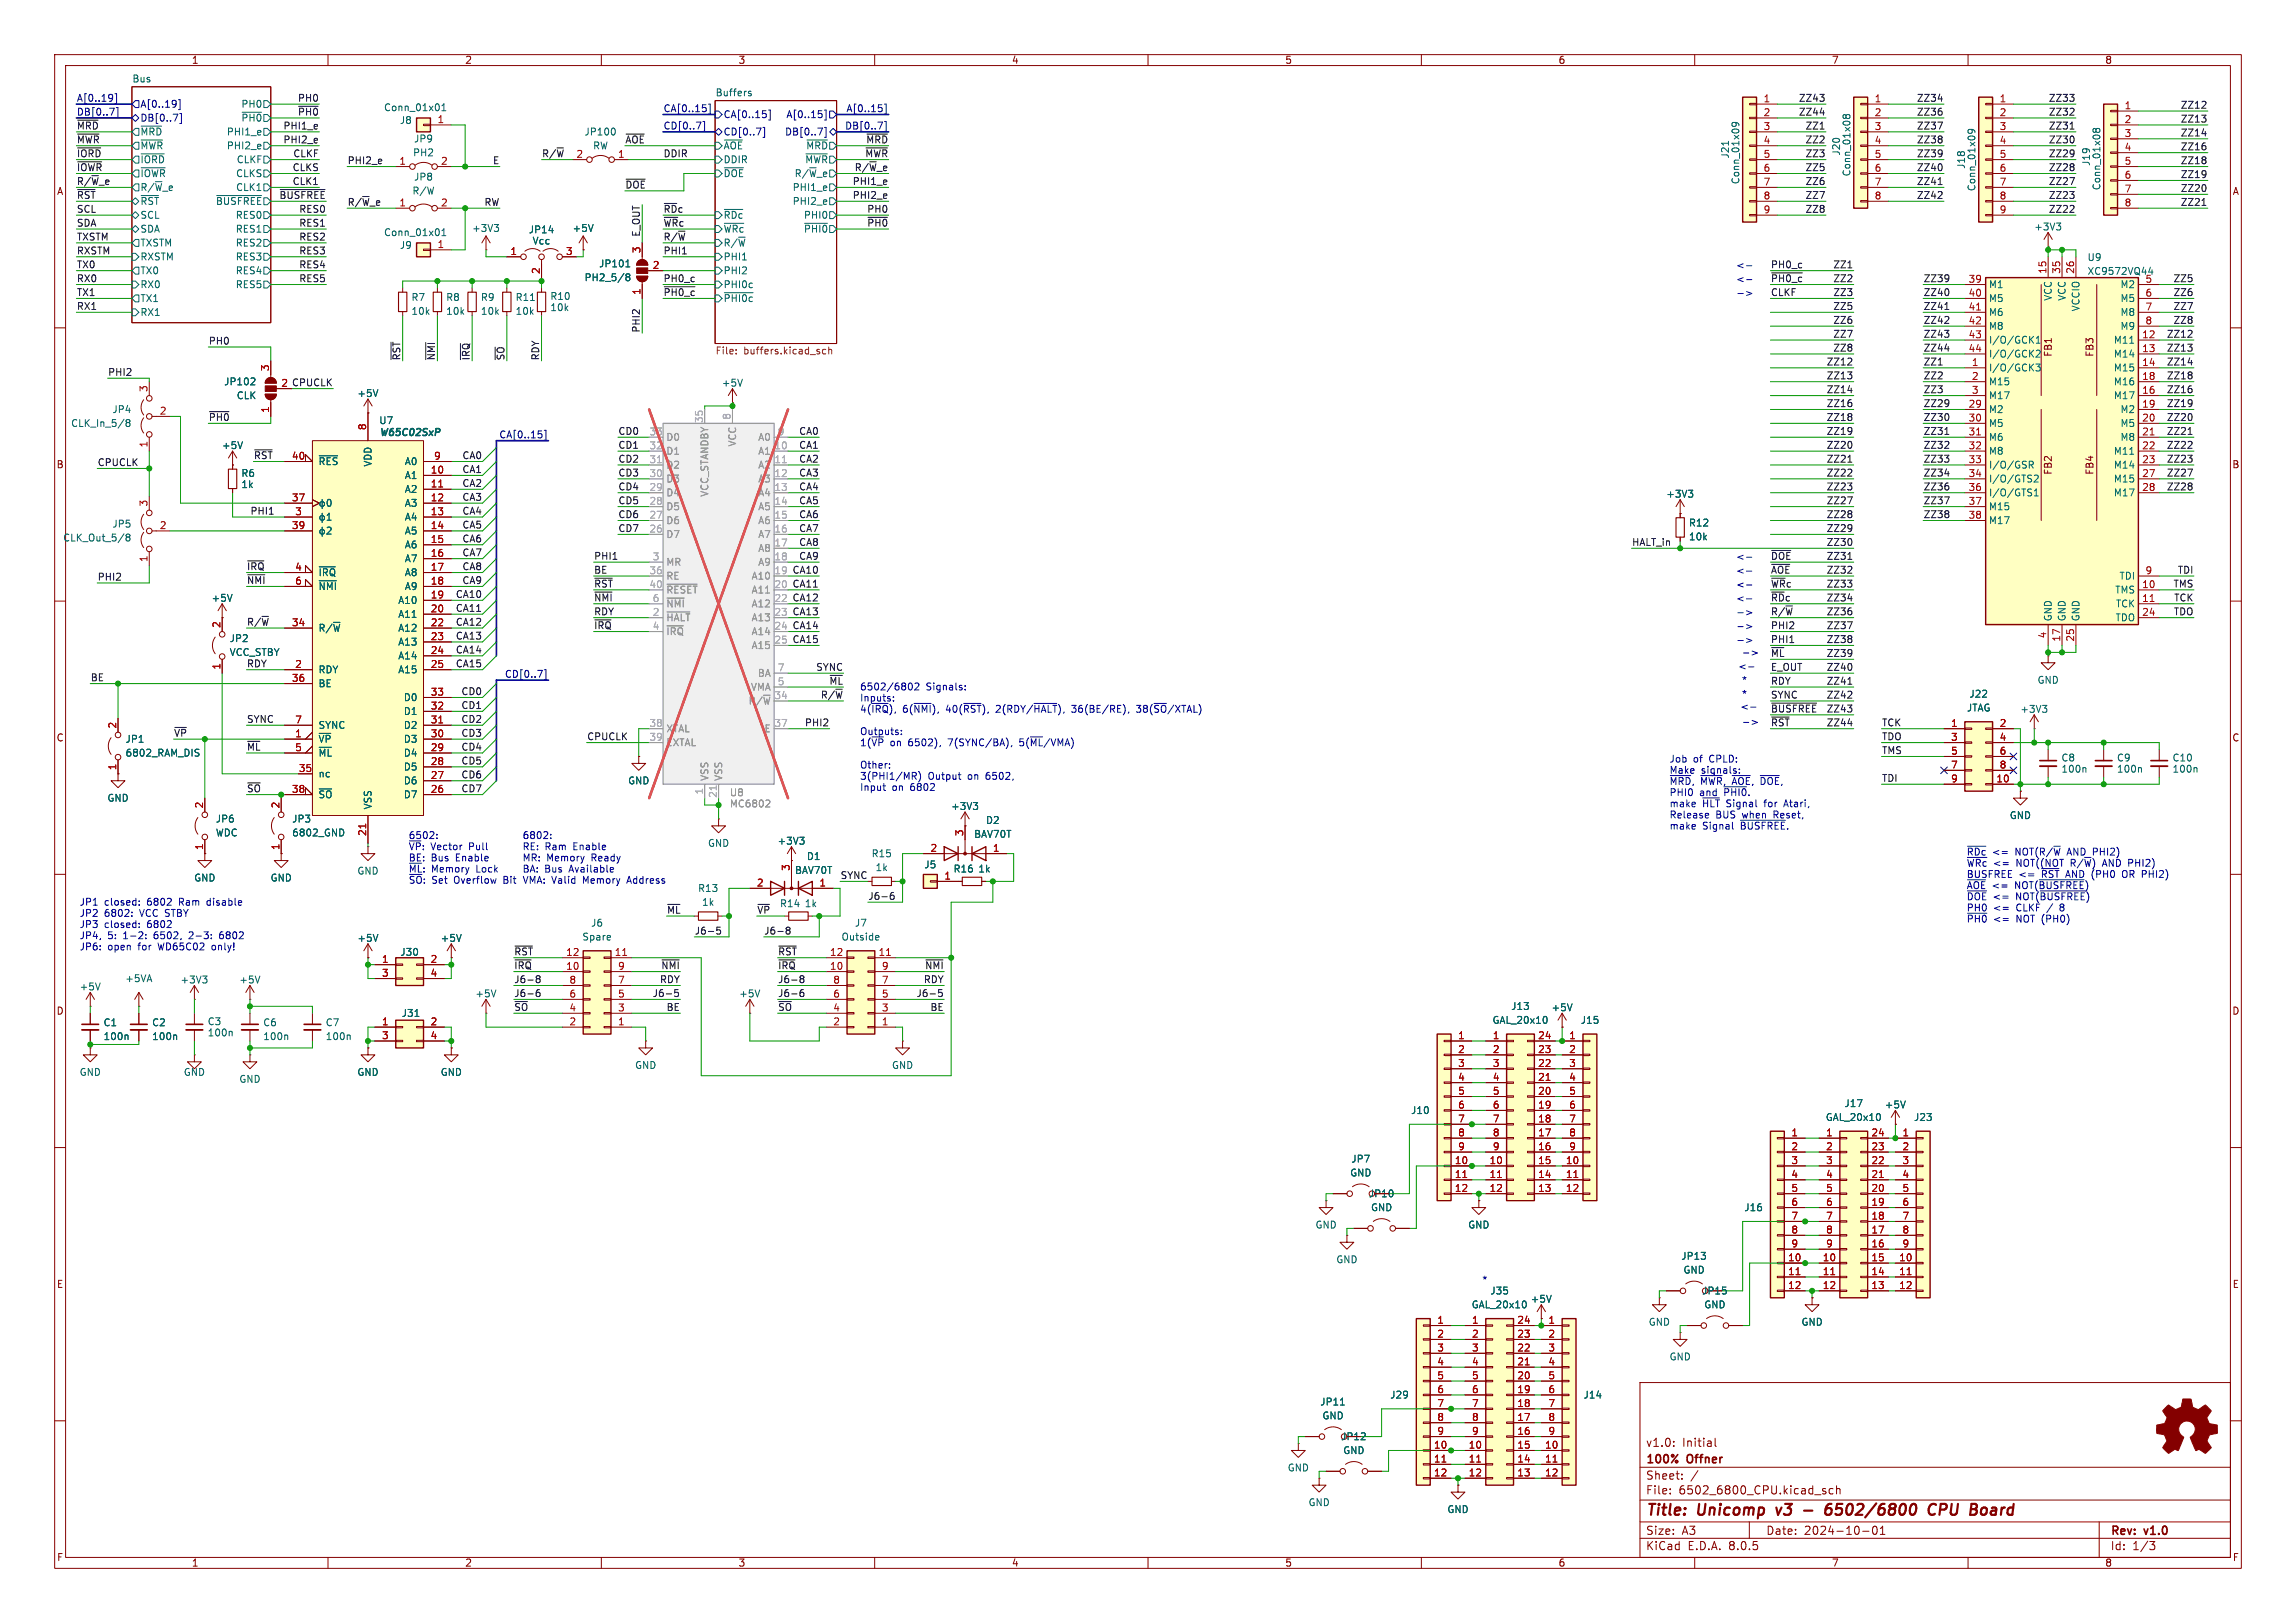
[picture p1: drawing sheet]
<svg xmlns="http://www.w3.org/2000/svg" width="420mm" height="297mm" viewBox="0 0 420 297" stroke-linecap="round" stroke-linejoin="round" font-family="sans-serif">
<defs><g id="words">
<g font-size="2.8" fill="#840000">
<text x="301" y="277.9">Title:</text>
<text x="310.6" y="277.9">Unicomp</text>
<text x="325.8" y="277.9">v3</text>
<text x="336.4" y="277.9">6502/6800</text>
<text x="356" y="277.9">CPU</text>
<text x="364.5" y="277.9">Board</text>
</g>
<g font-size="2.1" fill="#840000">
<text x="301" y="268.2">100%</text>
<text x="301" y="265">v1.0:</text>
<text x="307.7" y="265">Initial</text>
<text x="308.7" y="268.2">Offner</text>
<text x="301" y="273.7">File:</text>
<text x="301" y="271">Sheet:</text>
<text x="307.1" y="273.7">6502_6800_CPU.kicad_sch</text>
<text x="301" y="281.1">Size:</text>
<text x="307.6" y="281.1">A3</text>
<text x="323" y="281.1">Date:</text>
<text x="330" y="281.1">2024-10-01</text>
<text x="386" y="281.3">Rev:</text>
<text x="392.4" y="281.3">v1.0</text>
<text x="301" y="283.9">KiCad</text>
<text x="308.7" y="283.9">E.D.A.</text>
<text x="316.3" y="283.9">8.0.5</text>
<text x="386" y="283.9">Id:</text>
<text x="390.1" y="283.9">1/3</text>
</g>
<g font-size="1.8" fill="#840000">
<text x="35" y="11.9">1</text>
<text x="85" y="11.9">2</text>
<text x="135" y="11.9">3</text>
<text x="185" y="11.9">4</text>
<text x="235" y="11.9">5</text>
<text x="285" y="11.9">6</text>
<text x="335" y="11.9">7</text>
<text x="385" y="11.9">8</text>
<text x="10.3" y="35.9">A</text>
<text x="408.3" y="35.9">A</text>
<text x="375.5" y="65.4" transform="rotate(-90 375.5 65.4)">FB1</text>
<text x="383.1" y="65.4" transform="rotate(-90 383.1 65.4)">FB3</text>
<text x="51.4" y="70.9">2 CPUCLK</text>
<text x="10.3" y="85.9">B</text>
<text x="375.5" y="87" transform="rotate(-90 375.5 87)">FB2</text>
<text x="383.1" y="87" transform="rotate(-90 383.1 87)">FB4</text>
<text x="408.2" y="85.9">B</text>
<text x="10.3" y="135.9">C</text>
<text x="408.2" y="135.9">C</text>
<text x="10.3" y="185.9">D</text>
<text x="408.2" y="185.9">D</text>
<text x="250.3" y="219.3">JP10</text>
<text x="10.3" y="235.9">E</text>
<text x="408.3" y="235.9">E</text>
<text x="245.2" y="263.8">JP12</text>
<text x="10.3" y="285.9">F</text>
<text x="35" y="286.9">1</text>
<text x="85" y="286.9">2</text>
<text x="135" y="286.9">3</text>
<text x="185" y="286.9">4</text>
<text x="235" y="286.9">5</text>
<text x="285" y="286.9">6</text>
<text x="335" y="286.9">7</text>
<text x="385" y="286.9">8</text>
<text x="408.3" y="285.9">F</text>
</g>
<g font-size="1.8" fill="#006464">
<text x="24.1" y="15.2">Bus</text>
<text x="130.8" y="17.7">Buffers</text>
<text x="44.1" y="19.9">PH0</text>
<text x="44.1" y="22.5">~{PH0}</text>
<text x="70.2" y="20.5">Conn_01x01</text>
<text x="73" y="22.9">J8</text>
<text x="25.6" y="25">~{MRD}</text>
<text x="25.6" y="27.5">~{MWR}</text>
<text x="41.4" y="25">PHI1_e</text>
<text x="41.4" y="27.5">PHI2_e</text>
<text x="75.5" y="28.8">PH2</text>
<text x="75.6" y="26.3">JP9</text>
<text x="106.8" y="25">JP100</text>
<text x="108.4" y="27.5">RW</text>
<text x="132.3" y="27.5">~{AOE}</text>
<text x="147.4" y="27.5">~{MRD}</text>
<text x="316.5" y="29.1" transform="rotate(-90 316.5 29.1)">J21</text>
<text x="336.8" y="28.6" transform="rotate(-90 336.8 28.6)">J20</text>
<text x="25.6" y="30.1">~{IORD}</text>
<text x="25.6" y="32.6">~{IOWR}</text>
<text x="25.6" y="35.2">R/~{W}_e</text>
<text x="43.1" y="32.6">CLKS</text>
<text x="43.1" y="35.2">CLK1</text>
<text x="43.2" y="30.1">CLKF</text>
<text x="75.3" y="35.8">R/W</text>
<text x="75.6" y="33.2">JP8</text>
<text x="132.3" y="30.1">DDIR</text>
<text x="132.3" y="32.6">~{DOE}</text>
<text x="144.9" y="35.2">PHI1_e</text>
<text x="145.3" y="32.6">R/~{W}_e</text>
<text x="147.2" y="30.1">~{MWR}</text>
<text x="318.4" y="33.8" transform="rotate(-90 318.4 33.8)">Conn_01x09</text>
<text x="338.7" y="32.4" transform="rotate(-90 338.7 32.4)">Conn_01x08</text>
<text x="359.6" y="31" transform="rotate(-90 359.6 31)">J18</text>
<text x="361.5" y="35.1" transform="rotate(-90 361.5 35.1)">Conn_01x09</text>
<text x="382.5" y="30.5" transform="rotate(-90 382.5 30.5)">J19</text>
<text x="384.4" y="34.9" transform="rotate(-90 384.4 34.9)">Conn_01x08</text>
<text x="25.6" y="37.7">~{RST}</text>
<text x="25.6" y="40.2">SCL</text>
<text x="39.4" y="37.7">~{BUSFREE}</text>
<text x="43" y="40.2">RES0</text>
<text x="132.3" y="40.2">~{RDc}</text>
<text x="144.9" y="37.7">PHI2_e</text>
<text x="147" y="40.2">PHI0</text>
<text x="25.6" y="45.3">TXSTM</text>
<text x="25.6" y="47.9">RXSTM</text>
<text x="25.6" y="42.8">SDA</text>
<text x="43" y="42.8">RES1</text>
<text x="43" y="47.9">RES3</text>
<text x="43" y="45.3">RES2</text>
<text x="70.2" y="43.4">Conn_01x01</text>
<text x="73" y="45.7">J9</text>
<text x="86.3" y="42.6">+3V3</text>
<text x="96.6" y="42.9">JP14</text>
<text x="97.3" y="44.9">Vcc</text>
<text x="104.6" y="42.6">+5V</text>
<text x="132.3" y="42.8">~{WRc}</text>
<text x="132.3" y="47.9">PHI1</text>
<text x="132.3" y="45.3">R/~{W}</text>
<text x="147" y="42.8">~{PHI0}</text>
<text x="372" y="42.4">+3V3</text>
<text x="381.8" y="48">U9</text>
<text x="25.6" y="52.9">RX0</text>
<text x="25.6" y="50.4">TX0</text>
<text x="43" y="52.9">RES5</text>
<text x="43" y="50.4">RES4</text>
<text x="106.8" y="51.7">PH2_5/8</text>
<text x="109.5" y="49.1">JP101</text>
<text x="132.3" y="50.4">PHI2</text>
<text x="132.3" y="52.9">PHI0c</text>
<text x="363.7" y="52.9">M1</text>
<text x="381.8" y="50.5">XC9572VQ44</text>
<text x="387.8" y="52.9">M2</text>
<text x="25.6" y="58">RX1</text>
<text x="25.6" y="55.5">TX1</text>
<text x="75.2" y="55.3">R7</text>
<text x="75.2" y="57.8">10k</text>
<text x="81.5" y="55.3">R8</text>
<text x="81.5" y="57.8">10k</text>
<text x="87.9" y="55.3">R9</text>
<text x="87.9" y="57.8">10k</text>
<text x="94.2" y="57.8">10k</text>
<text x="94.2" y="55.3">R11</text>
<text x="100.6" y="57.1">10k</text>
<text x="100.6" y="55.1">R10</text>
<text x="132.3" y="55.5">~{PHI0c}</text>
<text x="363.7" y="55.5">M5</text>
<text x="363.7" y="58">M6</text>
<text x="375.5" y="55.1" transform="rotate(-90 375.5 55.1)">VCC</text>
<text x="378.1" y="55.1" transform="rotate(-90 378.1 55.1)">VCC</text>
<text x="380.6" y="57.1" transform="rotate(-90 380.6 57.1)">VCCIO</text>
<text x="387.8" y="55.5">M5</text>
<text x="387.8" y="58">M8</text>
<text x="363.7" y="60.6">M8</text>
<text x="363.7" y="63.1">I/O/GCK1</text>
<text x="363.7" y="65.6">I/O/GCK2</text>
<text x="386.6" y="63.1">M11</text>
<text x="386.6" y="65.6">M14</text>
<text x="387.8" y="60.6">M9</text>
<text x="40.9" y="70.7">JP102</text>
<text x="131.9" y="70.9">+5V</text>
<text x="363.7" y="68.2">I/O/GCK3</text>
<text x="363.7" y="70.7">M15</text>
<text x="386.6" y="68.2">M15</text>
<text x="386.6" y="70.7">M16</text>
<text x="20.5" y="75.8">JP4</text>
<text x="43.2" y="73.3">CLK</text>
<text x="65.3" y="72.9">+5V</text>
<text x="69.3" y="77.8">U7</text>
<text x="363.7" y="75.8">M2</text>
<text x="363.7" y="73.3">M17</text>
<text x="386.6" y="73.3">M17</text>
<text x="387.8" y="75.8">M2</text>
<text x="12.9" y="78.3">CLK_In_5/8</text>
<text x="40.5" y="82.4">+5V</text>
<text x="69.3" y="80.1">W65C02SxP</text>
<text x="363.7" y="78.3">M5</text>
<text x="363.7" y="80.9">M6</text>
<text x="363.7" y="83.4">M8</text>
<text x="386.6" y="83.4">M11</text>
<text x="387.8" y="78.3">M5</text>
<text x="387.8" y="80.9">M8</text>
<text x="44.1" y="87.5">R6</text>
<text x="44.1" y="89.5">1k</text>
<text x="58.2" y="85.3">~{RES}</text>
<text x="68.2" y="85.5" transform="rotate(-90 68.2 85.5)">VDD</text>
<text x="74" y="87.9">A1</text>
<text x="74" y="85.3">A0</text>
<text x="363.7" y="86">I/O/GSR</text>
<text x="363.7" y="88.5">I/O/GTS2</text>
<text x="386.6" y="86">M14</text>
<text x="386.6" y="88.5">M15</text>
<text x="74" y="90.4">A2</text>
<text x="74" y="92.9">A3</text>
<text x="74" y="95.5">A4</text>
<text x="304.7" y="91.3">+3V3</text>
<text x="363.7" y="91">I/O/GTS1</text>
<text x="363.7" y="93.6">M15</text>
<text x="386.6" y="91">M17</text>
<text x="11.5" y="99.3">CLK_Out_5/8</text>
<text x="20.5" y="96.7">JP5</text>
<text x="74" y="98">A5</text>
<text x="74" y="100.6">A6</text>
<text x="308.8" y="96.5">R12</text>
<text x="308.8" y="99.1">10k</text>
<text x="363.7" y="96.1">M17</text>
<text x="58.2" y="105.6">~{IRQ}</text>
<text x="74" y="103.1">A7</text>
<text x="74" y="105.6">A8</text>
<text x="387.6" y="106.3">TDI</text>
<text x="38.6" y="110.3">+5V</text>
<text x="58.2" y="108.2">~{NMI}</text>
<text x="72.7" y="110.7">A10</text>
<text x="72.7" y="113.3">A11</text>
<text x="74" y="108.2">A9</text>
<text x="375.5" y="113.8" transform="rotate(-90 375.5 113.8)">GND</text>
<text x="378.1" y="113.8" transform="rotate(-90 378.1 113.8)">GND</text>
<text x="380.6" y="113.8" transform="rotate(-90 380.6 113.8)">GND</text>
<text x="386.8" y="108.8">TMS</text>
<text x="386.9" y="113.9">TDO</text>
<text x="386.9" y="111.4">TCK</text>
<text x="41.9" y="117.7">JP2</text>
<text x="58.2" y="115.8">R/~{W}</text>
<text x="72.7" y="115.8">A12</text>
<text x="72.7" y="118.3">A13</text>
<text x="41.9" y="120.2">VCC_STBY</text>
<text x="58.2" y="123.4">RDY</text>
<text x="58.2" y="126">BE</text>
<text x="72.7" y="120.9">A14</text>
<text x="72.7" y="123.4">A15</text>
<text x="372.6" y="125.3">GND</text>
<text x="73.8" y="131">D1</text>
<text x="73.8" y="128.5">D0</text>
<text x="359.7" y="130.4">JTAG</text>
<text x="360.2" y="127.9">J22</text>
<text x="369.5" y="130.6">+3V3</text>
<text x="22.9" y="136.1">JP1</text>
<text x="58.2" y="136.1">~{VP}</text>
<text x="58.2" y="133.6">SYNC</text>
<text x="73.8" y="136.1">D3</text>
<text x="73.8" y="133.6">D2</text>
<text x="22.9" y="138.7">6802_RAM_DIS</text>
<text x="58.2" y="142.5">nc</text>
<text x="58.2" y="138.7">~{ML}</text>
<text x="73.8" y="143.7">D6</text>
<text x="73.8" y="141.2">D5</text>
<text x="73.8" y="138.7">D4</text>
<text x="114.8" y="143.7">GND</text>
<text x="377" y="139.5">C8</text>
<text x="377" y="141.6">100n</text>
<text x="387.1" y="139.5">C9</text>
<text x="387.1" y="141.6">100n</text>
<text x="397.3" y="139.5">C10</text>
<text x="397.3" y="141.6">100n</text>
<text x="19.6" y="146.9">GND</text>
<text x="58.2" y="146.3">~{SO}</text>
<text x="68.2" y="148.2" transform="rotate(-90 68.2 148.2)">VSS</text>
<text x="73.8" y="146.3">D7</text>
<text x="173.9" y="148.4">+3V3</text>
<text x="39.4" y="150.7">JP6</text>
<text x="39.4" y="153.3">WDC</text>
<text x="53.3" y="150.7">JP3</text>
<text x="53.3" y="153.3">6802_GND</text>
<text x="129.4" y="155.2">GND</text>
<text x="142.1" y="154.8">+3V3</text>
<text x="178.1" y="153.5">BAV70T</text>
<text x="180.3" y="151">D2</text>
<text x="367.5" y="150.1">GND</text>
<text x="35.4" y="161.5">GND</text>
<text x="49.4" y="161.5">GND</text>
<text x="65.3" y="160.2">GND</text>
<text x="145.3" y="160.1">BAV70T</text>
<text x="147.5" y="157.6">D1</text>
<text x="159.3" y="157.1">R15</text>
<text x="160.1" y="159.6">1k</text>
<text x="169" y="159.1">J5</text>
<text x="174.3" y="159.9">R16</text>
<text x="178.9" y="159.9">1k</text>
<text x="127.6" y="163.4">R13</text>
<text x="128.3" y="166">1k</text>
<text x="142.6" y="166.2">R14</text>
<text x="147.1" y="166.2">1k</text>
<text x="65.3" y="172.5">+5V</text>
<text x="80.5" y="172.5">+5V</text>
<text x="106.4" y="172.3">Spare</text>
<text x="108" y="169.8">J6</text>
<text x="153.8" y="172.3">Outside</text>
<text x="156.3" y="169.8">J7</text>
<text x="22.8" y="179.9">+5VA</text>
<text x="73.1" y="175.1">J30</text>
<text x="14.5" y="181.4">+5V</text>
<text x="32.9" y="180.2">+3V3</text>
<text x="43.7" y="180.2">+5V</text>
<text x="86.9" y="182.7">+5V</text>
<text x="135.1" y="182.7">+5V</text>
<text x="276.3" y="185">J13</text>
<text x="283.7" y="185.2">+5V</text>
<text x="18.8" y="188">C1</text>
<text x="18.8" y="190.5">100n</text>
<text x="27.7" y="188">C2</text>
<text x="27.7" y="190.5">100n</text>
<text x="37.9" y="187.8">C3</text>
<text x="37.9" y="189.9">100n</text>
<text x="48.1" y="188">C6</text>
<text x="48.1" y="190.5">100n</text>
<text x="59.5" y="188">C7</text>
<text x="59.5" y="190.5">100n</text>
<text x="73.4" y="186.3">J31</text>
<text x="272.9" y="187.6">GAL_20x10</text>
<text x="289.1" y="187.6">J15</text>
<text x="14.5" y="197.1">GND</text>
<text x="33.5" y="197.1">GND</text>
<text x="65.3" y="197.1">GND</text>
<text x="80.5" y="197.1">GND</text>
<text x="116.1" y="195.8">GND</text>
<text x="163.1" y="195.8">GND</text>
<text x="43.7" y="198.3">GND</text>
<text x="337.3" y="202.8">J17</text>
<text x="344.7" y="203">+5V</text>
<text x="258" y="204.1">J10</text>
<text x="333.9" y="205.3">GAL_20x10</text>
<text x="350" y="205.3">J23</text>
<text x="246.9" y="215.5">GND</text>
<text x="247.1" y="213">JP7</text>
<text x="250.7" y="221.8">GND</text>
<text x="319" y="221.8">J16</text>
<text x="240.5" y="225">GND</text>
<text x="268.5" y="225">GND</text>
<text x="244.3" y="231.4">GND</text>
<text x="307.4" y="230.7">JP13</text>
<text x="307.8" y="233.3">GND</text>
<text x="269.1" y="239.6">GAL_20x10</text>
<text x="272.5" y="237.1">J35</text>
<text x="279.9" y="238.6">+5V</text>
<text x="311.3" y="237.1">JP15</text>
<text x="311.7" y="239.6">GND</text>
<text x="301.5" y="242.8">GND</text>
<text x="329.4" y="242.8">GND</text>
<text x="305.3" y="249.1">GND</text>
<text x="241.4" y="257.4">JP11</text>
<text x="254.2" y="256.1">J29</text>
<text x="289.6" y="256.1">J14</text>
<text x="241.8" y="259.9">GND</text>
<text x="235.5" y="269.5">GND</text>
<text x="245.6" y="266.3">GND</text>
<text x="239.3" y="275.8">GND</text>
<text x="264.7" y="277.1">GND</text>
</g>
<g font-size="1.8" fill="#000084">
<text x="14" y="18.7">A[0..19]</text>
<text x="14" y="21.2">DB[0..7]</text>
<text x="25.6" y="19.9">A[0..19]</text>
<text x="25.6" y="22.5">DB[0..7]</text>
<text x="121.3" y="20.6">CA[0..15]</text>
<text x="121.3" y="23.8">CD[0..7]</text>
<text x="132.3" y="21.8">CA[0..15]</text>
<text x="143.8" y="21.8">A[0..15]</text>
<text x="154.5" y="23.8">DB[0..7]</text>
<text x="154.7" y="20.6">A[0..15]</text>
<text x="132.3" y="25">CD[0..7]</text>
<text x="143.5" y="25">DB[0..7]</text>
<text x="91.2" y="80.3">CA[0..15]</text>
<text x="92.3" y="124.1">CD[0..7]</text>
</g>
<g font-size="1.8" fill="#0f0f0f">
<text x="14" y="23.8">~{MRD}</text>
<text x="51.7" y="23.8">PHI1_e</text>
<text x="54.4" y="18.7">PH0</text>
<text x="54.4" y="21.2">~{PH0}</text>
<text x="329" y="21.2">ZZ44</text>
<text x="329" y="18.7">ZZ43</text>
<text x="330.2" y="23.8">ZZ1</text>
<text x="350.6" y="18.7">ZZ34</text>
<text x="350.6" y="23.8">ZZ37</text>
<text x="350.6" y="21.2">ZZ36</text>
<text x="374.7" y="21.2">ZZ32</text>
<text x="374.7" y="18.7">ZZ33</text>
<text x="374.7" y="23.8">ZZ31</text>
<text x="398.8" y="22.5">ZZ13</text>
<text x="398.8" y="20">ZZ12</text>
<text x="14" y="26.3">~{MWR}</text>
<text x="14" y="28.9">~{IORD}</text>
<text x="51.7" y="26.3">PHI2_e</text>
<text x="53.6" y="28.9">CLKF</text>
<text x="99.1" y="28.9">R/~{W} 2</text>
<text x="114.3" y="26.3">~{AOE}</text>
<text x="121.3" y="28.9">DDIR</text>
<text x="158.2" y="28.9">~{MWR}</text>
<text x="158.4" y="26.3">~{MRD}</text>
<text x="330.2" y="26.3">ZZ2</text>
<text x="330.2" y="28.9">ZZ3</text>
<text x="350.6" y="26.3">ZZ38</text>
<text x="350.6" y="28.9">ZZ39</text>
<text x="374.7" y="26.3">ZZ30</text>
<text x="374.7" y="28.9">ZZ29</text>
<text x="398.8" y="25">ZZ14</text>
<text x="398.8" y="27.6">ZZ16</text>
<text x="14" y="33.9">R/~{W}_e</text>
<text x="14" y="31.4">~{IOWR}</text>
<text x="53.4" y="31.4">CLKS</text>
<text x="53.4" y="33.9">CLK1</text>
<text x="63.5" y="30.1">PHI2_e</text>
<text x="90.1" y="30.1">E</text>
<text x="114.3" y="34.6">~{DOE}</text>
<text x="155.9" y="33.9">PHI1_e</text>
<text x="156.2" y="31.4">R/~{W}_e</text>
<text x="330.2" y="31.4">ZZ5</text>
<text x="330.2" y="33.9">ZZ6</text>
<text x="350.6" y="31.4">ZZ40</text>
<text x="350.6" y="33.9">ZZ41</text>
<text x="374.7" y="33.9">ZZ27</text>
<text x="374.7" y="31.4">ZZ28</text>
<text x="398.8" y="35.2">ZZ20</text>
<text x="398.8" y="30.1">ZZ18</text>
<text x="398.8" y="32.7">ZZ19</text>
<text x="14" y="41.6">SDA</text>
<text x="14" y="39">SCL</text>
<text x="14" y="36.5">~{RST}</text>
<text x="51" y="36.5">~{BUSFREE}</text>
<text x="54.6" y="39">RES0</text>
<text x="54.6" y="41.6">RES1</text>
<text x="63.5" y="37.7">R/~{W}_e</text>
<text x="88.5" y="37.7">RW</text>
<text x="121.3" y="39">~{RD}c</text>
<text x="121.3" y="41.6">~{WR}c</text>
<text x="155.9" y="36.5">PHI2_e</text>
<text x="158.5" y="41.6">~{PH0}</text>
<text x="158.5" y="39">PH0</text>
<text x="330.2" y="39">ZZ8</text>
<text x="330.2" y="36.5">ZZ7</text>
<text x="350.6" y="36.5">ZZ42</text>
<text x="374.7" y="39">ZZ22</text>
<text x="374.7" y="36.5">ZZ23</text>
<text x="398.8" y="37.7">ZZ21</text>
<text x="14" y="46.6">RXSTM</text>
<text x="14" y="44.1">TXSTM</text>
<text x="54.6" y="46.6">RES3</text>
<text x="54.6" y="44.1">RES2</text>
<text x="117.1" y="43.4" transform="rotate(-90 117.1 43.4)">E_OUT</text>
<text x="121.3" y="44.1">R/~{W}</text>
<text x="121.3" y="46.6">PHI1</text>
<text x="14" y="51.7">RX0</text>
<text x="14" y="49.2">TX0</text>
<text x="54.6" y="51.7">RES5</text>
<text x="54.6" y="49.2">RES4</text>
<text x="121.3" y="51.7">PH0_c</text>
<text x="323.8" y="51.7">~{PH0_c}</text>
<text x="323.8" y="49.2">PH0_c</text>
<text x="335.3" y="49.2">ZZ1</text>
<text x="335.3" y="51.7">ZZ2</text>
<text x="351.8" y="51.7">ZZ39</text>
<text x="397.5" y="51.7">ZZ5</text>
<text x="14" y="56.8">RX1</text>
<text x="14" y="54.3">TX1</text>
<text x="121.3" y="54.3">~{PH0_c}</text>
<text x="323.8" y="54.3">CLKF</text>
<text x="335.3" y="54.3">ZZ3</text>
<text x="335.3" y="56.8">ZZ5</text>
<text x="335.3" y="59.3">ZZ6</text>
<text x="351.8" y="54.3">ZZ40</text>
<text x="351.8" y="56.8">ZZ41</text>
<text x="351.8" y="59.3">ZZ42</text>
<text x="397.5" y="54.3">ZZ6</text>
<text x="397.5" y="56.8">ZZ7</text>
<text x="397.5" y="59.3">ZZ8</text>
<text x="38.1" y="63.2">PH0</text>
<text x="117.1" y="61" transform="rotate(-90 117.1 61)">PHI2</text>
<text x="335.3" y="61.9">ZZ7</text>
<text x="335.3" y="64.4">ZZ8</text>
<text x="351.8" y="64.4">ZZ44</text>
<text x="351.8" y="61.9">ZZ43</text>
<text x="396.3" y="61.9">ZZ12</text>
<text x="396.3" y="64.4">ZZ13</text>
<text x="19.7" y="68.9">PHI2</text>
<text x="73.3" y="66" transform="rotate(-90 73.3 66)">~{RST}</text>
<text x="79.7" y="66" transform="rotate(-90 79.7 66)">~{NMI}</text>
<text x="86" y="66" transform="rotate(-90 86 66)">~{IRQ}</text>
<text x="92.4" y="66" transform="rotate(-90 92.4 66)">~{SO}</text>
<text x="98.7" y="66" transform="rotate(-90 98.7 66)">RDY</text>
<text x="334" y="69.5">ZZ13</text>
<text x="334" y="67">ZZ12</text>
<text x="351.8" y="67">ZZ1</text>
<text x="351.8" y="69.5">ZZ2</text>
<text x="396.3" y="67">ZZ14</text>
<text x="396.3" y="69.5">ZZ18</text>
<text x="38.1" y="77.1">~{PH0}</text>
<text x="334" y="72">ZZ14</text>
<text x="334" y="77.1">ZZ18</text>
<text x="334" y="74.6">ZZ16</text>
<text x="351.8" y="72">ZZ3</text>
<text x="351.8" y="74.6">ZZ29</text>
<text x="351.8" y="77.1">ZZ30</text>
<text x="396.3" y="77.1">ZZ20</text>
<text x="396.3" y="72">ZZ16</text>
<text x="396.3" y="74.6">ZZ19</text>
<text x="113" y="82.2">CD1</text>
<text x="113" y="79.7">CD0</text>
<text x="146.1" y="82.2">CA1</text>
<text x="146.1" y="79.7">CA0</text>
<text x="334" y="82.2">ZZ20</text>
<text x="334" y="79.7">ZZ19</text>
<text x="351.8" y="79.7">ZZ31</text>
<text x="351.8" y="82.2">ZZ32</text>
<text x="396.3" y="79.7">ZZ21</text>
<text x="396.3" y="82.2">ZZ22</text>
<text x="17.8" y="85.4">CPUCLK</text>
<text x="46.4" y="84.1">~{RST} 40</text>
<text x="84.5" y="86.6">CA1</text>
<text x="84.5" y="89.2">CA2</text>
<text x="84.5" y="84.1">CA0</text>
<text x="113" y="87.3">CD3</text>
<text x="113" y="84.7">CD2</text>
<text x="113" y="89.8">CD4</text>
<text x="146.1" y="89.8">CA4</text>
<text x="146.1" y="87.3">CA3</text>
<text x="146.1" y="84.7">CA2</text>
<text x="334" y="89.8">ZZ23</text>
<text x="334" y="87.3">ZZ22</text>
<text x="334" y="84.7">ZZ21</text>
<text x="351.8" y="89.8">ZZ36</text>
<text x="351.8" y="87.3">ZZ34</text>
<text x="351.8" y="84.7">ZZ33</text>
<text x="396.3" y="89.8">ZZ28</text>
<text x="396.3" y="87.3">ZZ27</text>
<text x="396.3" y="84.7">ZZ23</text>
<text x="45.7" y="94.3">PHI1</text>
<text x="84.5" y="94.3">CA4</text>
<text x="84.5" y="91.7">CA3</text>
<text x="113" y="94.9">CD6</text>
<text x="113" y="92.4">CD5</text>
<text x="146.1" y="94.9">CA6</text>
<text x="146.1" y="92.4">CA5</text>
<text x="334" y="92.4">ZZ27</text>
<text x="334" y="94.9">ZZ28</text>
<text x="351.8" y="94.9">ZZ38</text>
<text x="351.8" y="92.4">ZZ37</text>
<text x="84.5" y="99.3">CA6</text>
<text x="84.5" y="96.8">CA5</text>
<text x="84.5" y="101.9">CA7</text>
<text x="113" y="97.4">CD7</text>
<text x="146.1" y="97.4">CA7</text>
<text x="146.1" y="100">CA8</text>
<text x="298.4" y="100">HALT_in</text>
<text x="334" y="100">ZZ30</text>
<text x="334" y="97.4">ZZ29</text>
<text x="17.8" y="106.3">PHI2</text>
<text x="45.1" y="104.4">~{IRQ}</text>
<text x="45.1" y="107">~{NMI}</text>
<text x="84.5" y="104.4">CA8</text>
<text x="84.5" y="107">CA9</text>
<text x="108.6" y="102.5">PHI1</text>
<text x="108.6" y="107.6">~{RST}</text>
<text x="108.6" y="105.1">BE</text>
<text x="144.9" y="107.6">CA11</text>
<text x="144.9" y="105.1">CA10</text>
<text x="146.1" y="102.5">CA9</text>
<text x="323.8" y="107.6">~{WR}c</text>
<text x="323.8" y="105.1">~{AOE}</text>
<text x="323.8" y="102.5">~{DOE}</text>
<text x="334" y="107.6">ZZ33</text>
<text x="334" y="102.5">ZZ31</text>
<text x="334" y="105.1">ZZ32</text>
<text x="397.5" y="107.6">TMS</text>
<text x="398.3" y="105.1">TDI</text>
<text x="83.3" y="112">CA11</text>
<text x="83.3" y="109.5">CA10</text>
<text x="108.6" y="112.7">RDY</text>
<text x="108.6" y="110.1">~{NMI}</text>
<text x="144.9" y="110.1">CA12</text>
<text x="144.9" y="112.7">CA13</text>
<text x="323.8" y="112.7">R/~{W}</text>
<text x="323.8" y="110.1">~{RD}c</text>
<text x="334" y="110.1">ZZ34</text>
<text x="334" y="112.7">ZZ36</text>
<text x="397.5" y="112.7">TDO</text>
<text x="397.6" y="110.1">TCK</text>
<text x="45.1" y="114.6">R/~{W}</text>
<text x="83.3" y="119.7">CA14</text>
<text x="83.3" y="114.6">CA12</text>
<text x="83.3" y="117.1">CA13</text>
<text x="108.6" y="115.2">~{IRQ}</text>
<text x="144.9" y="115.2">CA14</text>
<text x="144.9" y="117.8">CA15</text>
<text x="323.8" y="115.2">PHI2</text>
<text x="323.8" y="117.8">PHI1</text>
<text x="334" y="115.2">ZZ37</text>
<text x="334" y="117.8">ZZ38</text>
<text x="16.5" y="124.7">BE</text>
<text x="45.1" y="122.2">RDY</text>
<text x="83.3" y="122.2">CA15</text>
<text x="149.2" y="122.8">SYNC</text>
<text x="151.6" y="125.4">~{ML}</text>
<text x="323.8" y="120.3">~{ML}</text>
<text x="323.8" y="125.4">RDY</text>
<text x="323.8" y="122.8">E_OUT</text>
<text x="334" y="125.4">ZZ41</text>
<text x="334" y="120.3">ZZ39</text>
<text x="334" y="122.8">ZZ40</text>
<text x="84.3" y="129.8">CD1</text>
<text x="84.3" y="127.3">CD0</text>
<text x="150" y="127.9">R/~{W}</text>
<text x="323.8" y="127.9">SYNC</text>
<text x="323.8" y="130.5">~{BUSFREE}ZZ43</text>
<text x="334" y="127.9">ZZ42</text>
<text x="31.7" y="134.9">~{VP}</text>
<text x="45.1" y="132.4">SYNC</text>
<text x="45.1" y="137.4">~{ML}</text>
<text x="84.3" y="134.9">CD3</text>
<text x="84.3" y="137.4">CD4</text>
<text x="84.3" y="132.4">CD2</text>
<text x="107.3" y="135.5">CPUCLK</text>
<text x="147.1" y="133">PHI2</text>
<text x="323.8" y="133">~{RST}</text>
<text x="334" y="133">ZZ44</text>
<text x="344.2" y="135.5">TDO</text>
<text x="344.2" y="133">TCK</text>
<text x="84.3" y="140">CD5</text>
<text x="84.3" y="142.5">CD6</text>
<text x="344.2" y="143.2">TDI</text>
<text x="344.2" y="138.1">TMS</text>
<text x="45.1" y="145.1">~{SO}</text>
<text x="84.3" y="145.1">CD7</text>
<text x="153.7" y="160.9">SYNC</text>
<text x="121.9" y="167.3">~{ML}</text>
<text x="138.4" y="167.3">~{VP}</text>
<text x="158.7" y="164.8">J6-6</text>
<text x="127" y="171.1">J6-5</text>
<text x="139.7" y="171.1">J6-8</text>
<text x="94" y="174.9">~{RST}</text>
<text x="94" y="177.5">~{IRQ}</text>
<text x="94" y="180">J6-8</text>
<text x="120.6" y="180">RDY</text>
<text x="120.9" y="177.5">~{NMI}</text>
<text x="142.2" y="177.5">~{IRQ}</text>
<text x="142.2" y="174.9">~{RST}</text>
<text x="142.2" y="180">J6-8</text>
<text x="168.9" y="180">RDY</text>
<text x="169.1" y="177.5">~{NMI}</text>
<text x="94" y="185.1">~{SO}</text>
<text x="94" y="182.5">J6-6</text>
<text x="119.3" y="182.5">J6-5</text>
<text x="121.8" y="185.1">BE</text>
<text x="142.2" y="185.1">~{SO}</text>
<text x="142.2" y="182.5">J6-6</text>
<text x="167.6" y="182.5">J6-5</text>
<text x="170.1" y="185.1">BE</text>
</g>
<g font-size="1.8" fill="#a90000">
<text x="79.9" y="22.6">1</text>
<text x="322.5" y="18.8">1</text>
<text x="322.5" y="21.3">2</text>
<text x="322.5" y="23.9">3</text>
<text x="342.8" y="18.8">1</text>
<text x="342.8" y="21.3">2</text>
<text x="342.8" y="23.9">3</text>
<text x="365.7" y="18.8">1</text>
<text x="365.7" y="21.3">2</text>
<text x="365.7" y="23.9">3</text>
<text x="388.5" y="20.1">1</text>
<text x="388.5" y="22.6">2</text>
<text x="113" y="29">1</text>
<text x="322.5" y="26.4">4</text>
<text x="322.5" y="29">5</text>
<text x="342.8" y="26.4">4</text>
<text x="342.8" y="29">5</text>
<text x="365.7" y="26.4">4</text>
<text x="365.7" y="29">5</text>
<text x="388.5" y="25.1">3</text>
<text x="388.5" y="27.7">4</text>
<text x="73" y="30.2">1</text>
<text x="80.6" y="30.2">2</text>
<text x="322.5" y="31.5">6</text>
<text x="322.5" y="34">7</text>
<text x="342.8" y="31.5">6</text>
<text x="342.8" y="34">7</text>
<text x="365.7" y="31.5">6</text>
<text x="365.7" y="34">7</text>
<text x="388.5" y="30.2">5</text>
<text x="388.5" y="32.8">6</text>
<text x="388.5" y="35.3">7</text>
<text x="73" y="37.8">1</text>
<text x="80.6" y="37.8">2</text>
<text x="322.5" y="36.6">8</text>
<text x="322.5" y="39.1">9</text>
<text x="342.8" y="36.6">8</text>
<text x="365.7" y="36.6">8</text>
<text x="365.7" y="39.1">9</text>
<text x="388.5" y="37.8">8</text>
<text x="79.9" y="45.5">1</text>
<text x="93.3" y="46.7">1</text>
<text x="103.4" y="46.7">3</text>
<text x="117.2" y="46.4" transform="rotate(-90 117.2 46.4)">3</text>
<text x="98.8" y="50.2" transform="rotate(-90 98.8 50.2)">2</text>
<text x="119.3" y="49.3">2</text>
<text x="360" y="51.8">39</text>
<text x="374.4" y="50.2" transform="rotate(-90 374.4 50.2)">15</text>
<text x="376.9" y="50.2" transform="rotate(-90 376.9 50.2)">35</text>
<text x="379.5" y="50.2" transform="rotate(-90 379.5 50.2)">26</text>
<text x="392.4" y="51.8">5</text>
<text x="117.2" y="54" transform="rotate(-90 117.2 54)">1</text>
<text x="360" y="54.4">40</text>
<text x="360" y="56.9">41</text>
<text x="360" y="59.4">42</text>
<text x="392.4" y="54.4">6</text>
<text x="392.4" y="56.9">7</text>
<text x="392.4" y="59.4">8</text>
<text x="360" y="62">43</text>
<text x="360" y="64.5">44</text>
<text x="391.8" y="62">12</text>
<text x="391.8" y="64.5">13</text>
<text x="27.1" y="71.8" transform="rotate(-90 27.1 71.8)">3</text>
<text x="49.3" y="68" transform="rotate(-90 49.3 68)">3</text>
<text x="51.4" y="70.9">2</text>
<text x="360.6" y="67.1">1</text>
<text x="360.6" y="69.6">2</text>
<text x="391.8" y="67.1">14</text>
<text x="391.8" y="69.6">18</text>
<text x="29.1" y="75.9">2</text>
<text x="49.3" y="75.6" transform="rotate(-90 49.3 75.6)">1</text>
<text x="360" y="74.7">29</text>
<text x="360" y="77.2">30</text>
<text x="360.6" y="72.1">3</text>
<text x="391.8" y="72.1">16</text>
<text x="391.8" y="74.7">19</text>
<text x="391.8" y="77.2">20</text>
<text x="27.1" y="82" transform="rotate(-90 27.1 82)">1</text>
<text x="67.1" y="78.8" transform="rotate(-90 67.1 78.8)">8</text>
<text x="360" y="79.8">31</text>
<text x="360" y="82.3">32</text>
<text x="391.8" y="79.8">21</text>
<text x="391.8" y="82.3">22</text>
<text x="53.3" y="84.2">40</text>
<text x="78.7" y="86.7">10</text>
<text x="78.7" y="89.3">11</text>
<text x="79.3" y="84.2">9</text>
<text x="360" y="84.8">33</text>
<text x="360" y="87.4">34</text>
<text x="360" y="89.9">36</text>
<text x="391.8" y="84.8">23</text>
<text x="391.8" y="87.4">27</text>
<text x="391.8" y="89.9">28</text>
<text x="27.1" y="92.8" transform="rotate(-90 27.1 92.8)">3</text>
<text x="53.3" y="91.8">37</text>
<text x="53.9" y="94.4">3</text>
<text x="78.7" y="91.8">12</text>
<text x="78.7" y="94.4">13</text>
<text x="360" y="92.5">37</text>
<text x="360" y="95">38</text>
<text x="29.1" y="96.9">2</text>
<text x="53.3" y="96.9">39</text>
<text x="78.7" y="96.9">14</text>
<text x="78.7" y="99.4">15</text>
<text x="78.7" y="102">16</text>
<text x="27.1" y="102.9" transform="rotate(-90 27.1 102.9)">1</text>
<text x="53.9" y="104.5">4</text>
<text x="53.9" y="107.1">6</text>
<text x="78.7" y="104.5">17</text>
<text x="78.7" y="107.1">18</text>
<text x="391.8" y="107.7">10</text>
<text x="392.4" y="105.2">9</text>
<text x="78.7" y="109.6">19</text>
<text x="78.7" y="112.1">20</text>
<text x="391.8" y="110.2">11</text>
<text x="391.8" y="112.8">24</text>
<text x="40.4" y="115" transform="rotate(-90 40.4 115)">2</text>
<text x="53.3" y="114.7">34</text>
<text x="78.7" y="114.7">22</text>
<text x="78.7" y="117.2">23</text>
<text x="78.7" y="119.8">24</text>
<text x="374.4" y="116.9" transform="rotate(-90 374.4 116.9)">4</text>
<text x="376.9" y="117.5" transform="rotate(-90 376.9 117.5)">17</text>
<text x="379.5" y="117.5" transform="rotate(-90 379.5 117.5)">25</text>
<text x="40.4" y="122.6" transform="rotate(-90 40.4 122.6)">1</text>
<text x="53.3" y="124.8">36</text>
<text x="53.9" y="122.3">2</text>
<text x="78.7" y="122.3">25</text>
<text x="78.7" y="129.9">32</text>
<text x="78.7" y="127.4">33</text>
<text x="21.3" y="133.4" transform="rotate(-90 21.3 133.4)">2</text>
<text x="53.9" y="135">1</text>
<text x="53.9" y="137.5">5</text>
<text x="53.9" y="132.5">7</text>
<text x="78.7" y="137.5">29</text>
<text x="78.7" y="135">30</text>
<text x="78.7" y="132.5">31</text>
<text x="356.8" y="133.1">1</text>
<text x="356.8" y="135.6">3</text>
<text x="365.7" y="133.1">2</text>
<text x="365.7" y="135.6">4</text>
<text x="21.3" y="141" transform="rotate(-90 21.3 141)">1</text>
<text x="54.6" y="141.4">35</text>
<text x="78.7" y="142.6">27</text>
<text x="78.7" y="140.1">28</text>
<text x="356.8" y="138.2">5</text>
<text x="356.8" y="140.7">7</text>
<text x="356.8" y="143.3">9</text>
<text x="365.1" y="143.3">10</text>
<text x="365.7" y="138.2">6</text>
<text x="365.7" y="140.7">8</text>
<text x="37.2" y="148" transform="rotate(-90 37.2 148)">2</text>
<text x="51.2" y="148" transform="rotate(-90 51.2 148)">2</text>
<text x="53.3" y="145.2">38</text>
<text x="78.7" y="145.2">26</text>
<text x="37.2" y="155.6" transform="rotate(-90 37.2 155.6)">1</text>
<text x="51.2" y="155.6" transform="rotate(-90 51.2 155.6)">1</text>
<text x="67.1" y="153.1" transform="rotate(-90 67.1 153.1)">21</text>
<text x="170.1" y="156">2</text>
<text x="176.3" y="153.1" transform="rotate(-90 176.3 153.1)">3</text>
<text x="181.5" y="156">1</text>
<text x="144.5" y="159.5" transform="rotate(-90 144.5 159.5)">3</text>
<text x="172.6" y="161">1</text>
<text x="138.4" y="162.3">2</text>
<text x="149.8" y="162.3">1</text>
<text x="69.8" y="176.3">1</text>
<text x="69.8" y="178.8">3</text>
<text x="78.7" y="176.3">2</text>
<text x="78.7" y="178.8">4</text>
<text x="103.5" y="177.5">10</text>
<text x="103.5" y="175">12</text>
<text x="112.4" y="175">11</text>
<text x="113" y="177.5">9</text>
<text x="151.7" y="177.5">10</text>
<text x="151.7" y="175">12</text>
<text x="160.6" y="175">11</text>
<text x="161.2" y="177.5">9</text>
<text x="104.1" y="185.2">4</text>
<text x="104.1" y="182.6">6</text>
<text x="104.1" y="180.1">8</text>
<text x="113" y="185.2">3</text>
<text x="113" y="182.6">5</text>
<text x="113" y="180.1">7</text>
<text x="152.3" y="185.2">4</text>
<text x="152.3" y="182.6">6</text>
<text x="152.3" y="180.1">8</text>
<text x="161.2" y="185.2">3</text>
<text x="161.2" y="182.6">5</text>
<text x="161.2" y="180.1">7</text>
<text x="69.8" y="187.7">1</text>
<text x="69.8" y="190.2">3</text>
<text x="78.7" y="187.7">2</text>
<text x="78.7" y="190.2">4</text>
<text x="104.1" y="187.7">2</text>
<text x="113" y="187.7">1</text>
<text x="152.3" y="187.7">2</text>
<text x="161.2" y="187.7">1</text>
<text x="266.6" y="190.2">1</text>
<text x="273" y="190.2">1</text>
<text x="281.3" y="190.2">24</text>
<text x="286.9" y="190.2">1</text>
<text x="266.6" y="192.8">2</text>
<text x="266.6" y="195.3">3</text>
<text x="266.6" y="197.9">4</text>
<text x="273" y="192.8">2</text>
<text x="273" y="195.3">3</text>
<text x="273" y="197.9">4</text>
<text x="281.3" y="197.9">21</text>
<text x="281.3" y="195.3">22</text>
<text x="281.3" y="192.8">23</text>
<text x="286.9" y="192.8">2</text>
<text x="286.9" y="195.3">3</text>
<text x="286.9" y="197.9">4</text>
<text x="266.6" y="200.4">5</text>
<text x="266.6" y="202.9">6</text>
<text x="273" y="200.4">5</text>
<text x="273" y="202.9">6</text>
<text x="281.3" y="202.9">19</text>
<text x="281.3" y="200.4">20</text>
<text x="286.9" y="200.4">5</text>
<text x="286.9" y="202.9">6</text>
<text x="266.6" y="205.5">7</text>
<text x="266.6" y="208">8</text>
<text x="273" y="205.5">7</text>
<text x="273" y="208">8</text>
<text x="281.3" y="208">17</text>
<text x="281.3" y="205.5">18</text>
<text x="286.9" y="205.5">7</text>
<text x="286.9" y="208">8</text>
<text x="327.6" y="208">1</text>
<text x="333.9" y="208">1</text>
<text x="342.2" y="208">24</text>
<text x="347.9" y="208">1</text>
<text x="266" y="213.1">10</text>
<text x="266" y="215.6">11</text>
<text x="266.6" y="210.6">9</text>
<text x="272.4" y="213.1">10</text>
<text x="272.4" y="215.6">11</text>
<text x="273" y="210.6">9</text>
<text x="281.3" y="215.6">14</text>
<text x="281.3" y="213.1">15</text>
<text x="281.3" y="210.6">16</text>
<text x="286.3" y="213.1">10</text>
<text x="286.3" y="215.6">11</text>
<text x="286.9" y="210.6">9</text>
<text x="327.6" y="210.6">2</text>
<text x="327.6" y="213.1">3</text>
<text x="327.6" y="215.6">4</text>
<text x="333.9" y="210.6">2</text>
<text x="333.9" y="213.1">3</text>
<text x="333.9" y="215.6">4</text>
<text x="342.2" y="215.6">21</text>
<text x="342.2" y="213.1">22</text>
<text x="342.2" y="210.6">23</text>
<text x="347.9" y="210.6">2</text>
<text x="347.9" y="213.1">3</text>
<text x="347.9" y="215.6">4</text>
<text x="266" y="218.2">12</text>
<text x="272.4" y="218.2">12</text>
<text x="281.3" y="218.2">13</text>
<text x="286.3" y="218.2">12</text>
<text x="327.6" y="218.2">5</text>
<text x="327.6" y="220.7">6</text>
<text x="333.9" y="218.2">5</text>
<text x="333.9" y="220.7">6</text>
<text x="342.2" y="220.7">19</text>
<text x="342.2" y="218.2">20</text>
<text x="347.9" y="218.2">5</text>
<text x="347.9" y="220.7">6</text>
<text x="327.6" y="223.3">7</text>
<text x="327.6" y="225.8">8</text>
<text x="333.9" y="223.3">7</text>
<text x="333.9" y="225.8">8</text>
<text x="342.2" y="225.8">17</text>
<text x="342.2" y="223.3">18</text>
<text x="347.9" y="223.3">7</text>
<text x="347.9" y="225.8">8</text>
<text x="327" y="230.9">10</text>
<text x="327" y="233.4">11</text>
<text x="327.6" y="228.3">9</text>
<text x="333.3" y="230.9">10</text>
<text x="333.3" y="233.4">11</text>
<text x="333.9" y="228.3">9</text>
<text x="342.2" y="233.4">14</text>
<text x="342.2" y="230.9">15</text>
<text x="342.2" y="228.3">16</text>
<text x="347.3" y="230.9">10</text>
<text x="347.3" y="233.4">11</text>
<text x="347.9" y="228.3">9</text>
<text x="327" y="236">12</text>
<text x="333.3" y="236">12</text>
<text x="342.2" y="236">13</text>
<text x="347.3" y="236">12</text>
<text x="262.8" y="242.3">1</text>
<text x="262.8" y="244.9">2</text>
<text x="269.2" y="242.3">1</text>
<text x="269.2" y="244.9">2</text>
<text x="277.5" y="244.9">23</text>
<text x="277.5" y="242.3">24</text>
<text x="283.1" y="242.3">1</text>
<text x="283.1" y="244.9">2</text>
<text x="262.8" y="247.4">3</text>
<text x="262.8" y="249.9">4</text>
<text x="269.2" y="247.4">3</text>
<text x="269.2" y="249.9">4</text>
<text x="277.5" y="249.9">21</text>
<text x="277.5" y="247.4">22</text>
<text x="283.1" y="247.4">3</text>
<text x="283.1" y="249.9">4</text>
<text x="262.8" y="252.5">5</text>
<text x="262.8" y="255">6</text>
<text x="262.8" y="257.6">7</text>
<text x="269.2" y="252.5">5</text>
<text x="269.2" y="255">6</text>
<text x="269.2" y="257.6">7</text>
<text x="277.5" y="257.6">18</text>
<text x="277.5" y="255">19</text>
<text x="277.5" y="252.5">20</text>
<text x="283.1" y="252.5">5</text>
<text x="283.1" y="255">6</text>
<text x="283.1" y="257.6">7</text>
<text x="262.8" y="260.1">8</text>
<text x="262.8" y="262.6">9</text>
<text x="269.2" y="260.1">8</text>
<text x="269.2" y="262.6">9</text>
<text x="277.5" y="262.6">16</text>
<text x="277.5" y="260.1">17</text>
<text x="283.1" y="260.1">8</text>
<text x="283.1" y="262.6">9</text>
<text x="262.2" y="265.2">10</text>
<text x="262.2" y="267.7">11</text>
<text x="268.6" y="265.2">10</text>
<text x="268.6" y="267.7">11</text>
<text x="277.5" y="267.7">14</text>
<text x="277.5" y="265.2">15</text>
<text x="282.5" y="265.2">10</text>
<text x="282.5" y="267.7">11</text>
<text x="262.2" y="270.3">12</text>
<text x="268.6" y="270.3">12</text>
<text x="277.5" y="270.3">13</text>
<text x="282.5" y="270.3">12</text>
</g>
<g font-size="1.8" fill="#0000c2">
<text x="317.5" y="51.8">&lt;-</text>
<text x="317.5" y="49.3">&lt;-</text>
<text x="317.5" y="105.2">&lt;-</text>
<text x="317.5" y="102.6">&lt;-</text>
<text x="317.5" y="107.7">&lt;-</text>
<text x="317.5" y="110.2">&lt;-</text>
<text x="317.9" y="122.7">&lt;-</text>
<text x="318.5" y="125.2">*</text>
<text x="157.2" y="126.5">6502/6802</text>
<text x="157.2" y="128.6">Inputs:</text>
<text x="157.2" y="130.6">4(~{IRQ}),6(~{NMI}),40(~{RST}),2(RDY/~{HALT}), 36(BE/RE),</text>
<text x="169.4" y="126.5">Signals:</text>
<text x="208.6" y="130.6">38(~{SO}/XTAL)</text>
<text x="318.3" y="130.1">&lt;-</text>
<text x="318.5" y="127.8">*</text>
<text x="157.2" y="134.7">Outputs:</text>
<text x="157.2" y="136.8">1(~{VP}on</text>
<text x="166.3" y="136.8">6502),</text>
<text x="173.7" y="136.8">7(SYNC/BA),</text>
<text x="187" y="136.8">5(~{ML}/VMA)</text>
<text x="157.2" y="140.9">Other:</text>
<text x="157.2" y="142.9">3(PHI1/MR)</text>
<text x="169.8" y="142.9">Output</text>
<text x="177.2" y="142.9">on</text>
<text x="180.6" y="142.9">6502,</text>
<text x="305.3" y="139.6">Job</text>
<text x="305.3" y="141.7">Make</text>
<text x="305.3" y="143.7">~{MRD},</text>
<text x="309.7" y="139.6">of</text>
<text x="311.1" y="143.7">~{MWR},</text>
<text x="311.2" y="141.7">signals:</text>
<text x="312.8" y="139.6">CPLD:</text>
<text x="317" y="143.7">~{AOE},</text>
<text x="322.4" y="143.7">~{DOE},</text>
<text x="157.2" y="144.9">Input</text>
<text x="163.2" y="144.9">on</text>
<text x="166.6" y="144.9">6802</text>
<text x="305.3" y="145.8">PHI0</text>
<text x="305.3" y="147.8">make</text>
<text x="305.3" y="149.9">Release</text>
<text x="310.9" y="145.8">and</text>
<text x="311.4" y="147.8">~{HLT}</text>
<text x="313.9" y="149.9">BUS</text>
<text x="315.5" y="145.8">~{PHI0}.</text>
<text x="315.9" y="147.8">Signal</text>
<text x="318.8" y="149.9">when</text>
<text x="323" y="147.8">for</text>
<text x="324.7" y="149.9">Reset,</text>
<text x="326.9" y="147.8">Atari,</text>
<text x="74.7" y="153.6">6502:</text>
<text x="74.7" y="155.7">~{VP}:</text>
<text x="78.8" y="155.7">Vector</text>
<text x="85.9" y="155.7">Pull</text>
<text x="95.5" y="153.6">6802:</text>
<text x="95.5" y="155.7">RE:</text>
<text x="99.7" y="155.7">Ram</text>
<text x="105" y="155.7">Enable</text>
<text x="305.3" y="151.9">make</text>
<text x="311.4" y="151.9">Signal</text>
<text x="318.5" y="151.9">~{BUSFREE}.</text>
<text x="74.7" y="157.7">BE:</text>
<text x="74.7" y="159.8">~{ML}:</text>
<text x="74.7" y="161.8">~{SO}:</text>
<text x="78.9" y="157.7">Bus</text>
<text x="78.9" y="159.8">Memory</text>
<text x="79" y="161.8">Set</text>
<text x="83.2" y="161.8">Overflow</text>
<text x="83.5" y="157.7">Enable</text>
<text x="87.2" y="159.8">Lock</text>
<text x="92.4" y="161.8">Bit VMA: Valid</text>
<text x="95.5" y="157.7">MR:</text>
<text x="95.5" y="159.8">BA:</text>
<text x="99.6" y="159.8">Bus</text>
<text x="100" y="157.7">Memory</text>
<text x="104.3" y="159.8">Available</text>
<text x="106.7" y="161.8">Memory</text>
<text x="108.3" y="157.7">Ready</text>
<text x="115" y="161.8">Address</text>
<text x="359.7" y="156.6">~{RDc}</text>
<text x="359.7" y="158.7">~{WRc}</text>
<text x="359.7" y="160.7">BUSFREE</text>
<text x="364.5" y="156.6">&lt;=</text>
<text x="364.6" y="158.7">&lt;=</text>
<text x="368.8" y="156.6">NOT(R/~{W}AND PHI2)</text>
<text x="369" y="158.7">NOT((NOT</text>
<text x="369.3" y="160.7">&lt;=</text>
<text x="373.6" y="160.7">~{RST}</text>
<text x="378.2" y="160.7">AND (PH0</text>
<text x="379.1" y="158.7">R/~{W})AND PHI2)</text>
<text x="388.9" y="160.7">OR PHI2)</text>
<text x="14.5" y="165.8">JP1</text>
<text x="14.5" y="167.9">JP2</text>
<text x="19.1" y="165.8">closed:</text>
<text x="19.1" y="167.9">6802:</text>
<text x="25.7" y="167.9">VCC STBY</text>
<text x="27" y="165.8">6802</text>
<text x="33" y="165.8">Ram</text>
<text x="38.3" y="165.8">disable</text>
<text x="359.7" y="162.8">~{AOE}</text>
<text x="359.7" y="164.8">~{DOE}</text>
<text x="359.7" y="166.9">PH0</text>
<text x="364.4" y="162.8">&lt;=</text>
<text x="364.6" y="164.8">&lt;=</text>
<text x="364.6" y="166.9">&lt;=</text>
<text x="368.7" y="162.8">NOT(~{BUSFREE})</text>
<text x="368.9" y="164.8">NOT(~{BUSFREE})</text>
<text x="369" y="166.9">CLKF</text>
<text x="374.8" y="166.9">/</text>
<text x="377.3" y="166.9">8</text>
<text x="14.5" y="169.9">JP3</text>
<text x="14.5" y="171.9">JP4,</text>
<text x="14.5" y="174">JP6:</text>
<text x="19.1" y="169.9">closed:</text>
<text x="19.7" y="171.9">5:</text>
<text x="19.7" y="174">open</text>
<text x="22.7" y="171.9">1-2:</text>
<text x="25.4" y="174">for</text>
<text x="27" y="169.9">6802</text>
<text x="28.5" y="171.9">6502,</text>
<text x="29.2" y="174">WD65C02</text>
<text x="35.1" y="171.9">2-3:</text>
<text x="39.2" y="174">only!</text>
<text x="40.8" y="171.9">6802</text>
<text x="359.7" y="168.9">~{PH0}&lt;=</text>
<text x="369" y="168.9">NOT (PH0)</text>
<text x="271" y="235">*</text>
</g>
<g font-size="1.8" fill="#725600">
<text x="130.8" y="65.2">File:</text>
<text x="136" y="65.2">buffers.kicad_sch</text>
</g>
<g font-size="1.8" fill="#aaa">
<text x="128.7" y="77.5" transform="rotate(-90 128.7 77.5)">35</text>
<text x="133.7" y="76.9" transform="rotate(-90 133.7 76.9)">8</text>
<text x="118.7" y="82.3">32</text>
<text x="118.7" y="79.8">33</text>
<text x="141.6" y="82.3">10</text>
<text x="142.2" y="79.8">9</text>
<text x="118.7" y="89.9">29</text>
<text x="118.7" y="87.4">30</text>
<text x="118.7" y="84.8">31</text>
<text x="141.6" y="84.8">11</text>
<text x="141.6" y="87.4">12</text>
<text x="141.6" y="89.9">13</text>
<text x="118.7" y="95">27</text>
<text x="118.7" y="92.5">28</text>
<text x="141.6" y="92.5">14</text>
<text x="141.6" y="95">15</text>
<text x="118.7" y="97.5">26</text>
<text x="141.6" y="97.5">16</text>
<text x="141.6" y="100.1">17</text>
<text x="118.7" y="105.2">36</text>
<text x="118.7" y="107.7">40</text>
<text x="119.3" y="102.6">3</text>
<text x="141.6" y="102.6">18</text>
<text x="141.6" y="105.2">19</text>
<text x="141.6" y="107.7">20</text>
<text x="119.3" y="112.8">2</text>
<text x="119.3" y="110.2">6</text>
<text x="141.6" y="110.2">22</text>
<text x="141.6" y="112.8">23</text>
<text x="119.3" y="115.3">4</text>
<text x="141.6" y="115.3">24</text>
<text x="141.6" y="117.9">25</text>
<text x="142.2" y="125.5">5</text>
<text x="142.2" y="122.9">7</text>
<text x="141.6" y="128">34</text>
<text x="118.7" y="133.1">38</text>
<text x="118.7" y="135.6">39</text>
<text x="141.6" y="133.1">37</text>
<text x="128.7" y="145.5" transform="rotate(-90 128.7 145.5)">1</text>
<text x="131.2" y="146.1" transform="rotate(-90 131.2 146.1)">21</text>
</g>
<g font-size="1.8" fill="#989898">
<text x="121.8" y="83.4">D1</text>
<text x="121.8" y="80.9">D0</text>
<text x="134.8" y="81.8" transform="rotate(-90 134.8 81.8)">VCC</text>
<text x="138.6" y="83.4">A1</text>
<text x="138.6" y="80.9">A0</text>
<text x="121.8" y="88.5">D3</text>
<text x="121.8" y="86">D2</text>
<text x="138.6" y="86">A2</text>
<text x="138.6" y="88.5">A3</text>
<text x="121.8" y="93.6">D5</text>
<text x="121.8" y="91">D4</text>
<text x="129.8" y="91" transform="rotate(-90 129.8 91)">VCC_STANDBY</text>
<text x="138.6" y="91">A4</text>
<text x="138.6" y="93.6">A5</text>
<text x="121.8" y="98.7">D7</text>
<text x="121.8" y="96.1">D6</text>
<text x="138.6" y="96.1">A6</text>
<text x="138.6" y="98.7">A7</text>
<text x="138.6" y="101.2">A8</text>
<text x="121.8" y="103.7">MR</text>
<text x="121.8" y="106.3">RE</text>
<text x="137.4" y="106.3">A10</text>
<text x="138.6" y="103.7">A9</text>
<text x="121.8" y="113.9">~{HALT}</text>
<text x="121.8" y="108.8">~{RESET}</text>
<text x="121.8" y="111.4">~{NMI}</text>
<text x="137.4" y="108.8">A11</text>
<text x="137.4" y="111.4">A12</text>
<text x="137.4" y="113.9">A13</text>
<text x="121.8" y="116.4">~{IRQ}</text>
<text x="137.4" y="116.4">A14</text>
<text x="137.4" y="119">A15</text>
<text x="138.5" y="124.1">BA</text>
<text x="136.8" y="129.1">R/~{W}</text>
<text x="137.3" y="126.6">VMA</text>
<text x="121.8" y="134.2">XTAL</text>
<text x="121.8" y="136.8">EXTAL</text>
<text x="139.7" y="134.2">E</text>
<text x="129.8" y="143" transform="rotate(-90 129.8 143)">VSS</text>
<text x="132.3" y="143" transform="rotate(-90 132.3 143)">VSS</text>
<text x="133.4" y="145.9">U8</text>
<text x="133.4" y="148">MC6802</text>
</g>
</g></defs>
<g fill="none" stroke="#840000" stroke-width=".18">
<path d="M10 10h400v277h-400zM12 12h396v273h-396zM24.1 15.9h25.4v43.2h-25.4zM60 10v2M110 10v2M130.8 18.4h22.2v44.5h-22.2zM160 10v2M210 10v2M260 10v2M310 10v2M360 10v2M10 60h2"/>
<path d="M408 60h2M10 110h2M408 110h2M10 160h2M408 160h2M10 210h2M408 210h2M10 260h2M300 253h108v32h-108zM408 260h2M300 278.5h108M300 274.5h108"/>
<path d="M300 268.5h108M305.5 273.2v.2M305.5 272.5v.1M306.2 264.5v.2M306.2 263.8v.1M307.7 270.5v.2M307.7 269.8v.1M310.6 269.1l-1.3 1.9M313.7 263.2v1.3l.2 .2M320 278.5v3M333.4 272.8l.4 .1 .2 .2-.1 .2-.4 .1M333.4 272.5h.5"/>
<path d="M335.3 272.5l-.4-.1-.3 .3v.4l.1 .2h.6M335.9 272.5l.3-.1 .3 .1 .1 .9M335.9 271.9v1.5M342.7 279.4l.2-.1a.8 .8 0 0 1 .5 .7 .8 .8 0 0 1-.5 .8 1 1 0 0 1-.2-1.4zM343.9 279.7l.5-.4v1.5M384 278.5v6.5M60 285v2M110 285v2M160 285v2M210 285v2M260 285v2M300 281.5h108"/>
<path d="M310 285v2M340.7 280.2h1.2M343.9 280.8h.9M360 285v2M393.2 282.1h1l-.5 .6 .4 .1 .1 .5-.3 .3h-.5"/>
</g>
<path d="M324.9 275.9l.3 1.3M330 276.4h1.5M335 275.2a.91 .91 0 0 0-1 .9l-.1 .7 .1 .3a.66 .66 0 0 0 1-.3l.1-.5-.2-.2a.66 .66 0 0 0-1 .2M354.1 275.4a.88 .88 0 0 0-1 0 .88 .88 0 0 0-.3 .9 .69 .69 0 0 0 .3 .8 .69 .69 0 0 0 .8-.1M354.9 276.3h.7M355.8 275.2h-.8l-.2 2M362.8 275.9l.5 .1 .2 .3-.1 .5-.4 .4" fill="none" stroke="#840000" stroke-width=".4"/>
<g fill="none" stroke="#006464" stroke-width=".18">
<path d="M48.3 18.4h.6l.6 .7-.6 .6h-.6zM137 17.1l.4 .1v.2l-.1 .1h-.4M137 16.8h.4M24.1 36.8l.7-.6 .6 .6-.6 .7zM24.1 39.4l.7-.7 .6 .7-.6 .6zM24.8 23.5h.6v1.3h-.6l-.7-.7zM24.8 28.6h.6v1.2h-.6l-.7-.6zM24.8 31.1h.6v1.3h-.6l-.7-.6zM24.8 33.7h.6v1.2h-.6l-.7-.6zM24.8 26h.6v1.3h-.6l-.7-.6zM25.8 23.1h3.8M25.8 28.2h4.2"/>
<path d="M25.8 30.7h4.4M25.8 25.6h3.9M25.8 35.8h3.2M39.6 35.8h8.2M44.3 20.5h3.5M48.3 31.1h.6l.6 .7-.6 .6h-.6zM48.3 28.6h.6l.6 .6-.6 .6h-.6zM48.3 23.5h.6l.6 .6-.6 .7h-.6zM48.3 26h.6l.6 .7-.6 .6h-.6zM48.3 38.7h.6l.6 .7-.6 .6h-.6zM48.3 33.7h.6l.6 .6-.6 .6h-.6zM130.8 26h.6l.7 .7-.7 .6h-.6z"/>
<path d="M130.8 28.6h.6l.7 .6-.7 .6h-.6zM130.8 31.1h.6l.7 .7-.7 .6h-.6zM130.8 38.7h.6l.7 .7-.7 .6h-.6zM132.5 30.7h3.5M132.5 25.6h3.3M132.5 38.3h3.4M147.4 28.2h3.9M147.6 25.6h3.7M151.8 36.2h.6l.6 .6-.6 .7h-.6zM151.8 33.7h.6l.6 .6-.6 .6h-.6zM151.8 38.7h.6l.6 .7-.6 .6h-.6zM24.1 46.4h.7l.6 .6-.6 .6h-.7z"/>
<path d="M24.1 41.9l.7-.6 .6 .6-.6 .6zM24.1 56.5h.7l.6 .7-.6 .6h-.7zM24.1 51.4h.7l.6 .7-.6 .6h-.7zM24.8 43.8h.6v1.3h-.6l-.7-.6zM24.8 48.9h.6v1.3h-.6l-.7-.7zM24.8 54h.6v1.2h-.6l-.7-.6zM48.3 51.4h.6l.6 .7-.6 .6h-.6zM48.3 41.3h.6l.6 .6-.6 .6h-.6zM48.3 46.4h.6l.6 .6-.6 .6h-.6zM48.3 48.9h.6l.6 .6-.6 .7h-.6zM48.3 43.8h.6l.6 .7-.6 .6h-.6zM130.8 41.3h.6l.7 .6-.7 .6h-.6z"/>
<path d="M130.8 46.4h.6l.7 .6-.7 .6h-.6zM130.8 48.9h.6l.7 .6-.7 .7h-.6zM130.8 43.8h.6l.7 .7-.7 .6h-.6zM130.8 51.4h.6l.7 .7-.7 .6h-.6zM130.8 54h.6l.7 .6-.7 .6h-.6zM132.5 40.9h3.6M132.5 53.6h5.2M135.8 47.6h.7M147.2 40.9h4.1"/>
</g>
<g fill="none" stroke="#000084" stroke-width=".18">
<path d="M24.8 18.4h.6v1.3h-.6l-.7-.6zM32.2 18.5v.8M32.2 18.9v.1M32.6 18.2h.3v1.9h-.3M24.8 21l.6 .6-.6 .6-.7-.6zM31.7 20.9h.8l-.5 1.3M32.9 20.8h.3v1.8h-.3M130.8 24.1l.6-.6 .7 .6-.7 .7zM130.8 20.3h.6l.7 .7-.7 .6h-.6zM139.6 23.3h.3v1.8h-.3M140.1 20.9v.5M140.6 20.1h.3v1.9h-.3"/>
<path d="M149.6 23.4h.8l-.5 1.3M150.3 20.9v.5M150.8 23.3h.3v1.8h-.3M150.8 20.1h.3v1.9h-.3M151.8 20.3h.6l.6 .7-.6 .6h-.6zM151.8 24.1l.6-.6 .6 .6-.6 .7z"/>
</g>
<path d="M134.7 64.7v.1M134.7 64v.1M151 64l-.3-.1-.3 .3 .2 .5h.4M151.6 64l.2-.1 .3 .1v.8M151.6 63.5v1.3" fill="none" stroke="#725600" stroke-width=".18"/>
<path d="M363.2 50.8h28v63.5h-28z" fill="#ffffc2"/>
<g fill="none" stroke="#840000" stroke-width=".18">
<path d="M359.4 52.1h3.8M359.4 54.6h3.8M359.4 57.2h3.8M359.4 59.7h3.8M373.4 52.1v20.3M374.6 47v3.8M377.2 47v3.8M379.7 47v3.8M383.5 52.1v20.3M391.2 52.1h3.8M391.2 54.6h3.8M391.2 57.2h3.8"/>
<path d="M391.2 59.7h3.8M359.4 67.3h3.8M359.4 62.2h3.8M359.4 64.8h3.8M359.4 72.4h3.8M359.4 69.9h3.8M359.4 74.9h3.8M359.4 77.5h3.8M373.4 74.9v20.4M383.5 74.9v20.4M391.2 67.3h3.8M391.2 62.2h3.8"/>
<path d="M391.2 64.8h3.8M391.2 72.4h3.8M391.2 69.9h3.8M391.2 74.9h3.8M391.2 77.5h3.8M307.3 94h.1M307.3 91.4v3.3M307.3 98.3v.8M307.3 91.4l-.7 1.3M307.3 91.4l.8 1.3M359.4 80h3.8M359.4 82.6h3.8"/>
<path d="M359.4 85.1h3.8M359.4 87.6h3.8M359.4 90.2h3.8M359.4 92.7h3.8M359.4 95.3h3.8M391.2 80h3.8M391.2 82.6h3.8M391.2 85.1h3.8M391.2 87.6h3.8M391.2 90.2h3.8M374.6 114.3v3.8M377.2 114.3v3.8"/>
<path d="M379.7 114.3v3.8M391.2 108h3.8M391.2 110.5h3.8M391.2 113h3.8M391.2 105.4h3.8M158.7 161.3h.8M163.1 161.3h.7M45.7 193v1.3h1.3l-1.3 1.3-1.3-1.3h1.3M45.7 193h.1M242.6 219.7v1.3h-1.3l1.3 1.2 1.2-1.2h-1.2M242.6 219.7h.1M247.6 224.8h2.6"/>
<path d="M251.2 223.5a2.54 2.54 0 0 1 3.1 0M255.3 224.8h2.5"/>
<circle cx="250.7" cy="224.8" r=".51"/>
<circle cx="254.8" cy="224.8" r=".51"/>
</g>
<path d="M363.2 50.8h28v63.5h-28z" fill="none" stroke="#840000" stroke-width=".25"/>
<g fill="none" stroke="#006464" stroke-width=".18">
<path d="M393.4 48.9l-.4 .9h.8M393.7 49.4v.8M371.4 67.2l.6 .7M371.4 62.1l.6 .7M371.4 64.6l.6 .7M372 66.6l-.7 .7M372 61.5l-.7 .8M372 64.1l-.7 .7M372.4 66.6h.8l-.4 .5 .3 .1v.6l-.1 .1-.6-.1M372.5 64.2l.5-.1 .2 .3-.8 .9h.8M372.5 62.8h.7M372.5 61.9l.3-.4v1.3"/>
<path d="M389.6 62.8h.7M308.9 89.7h.7l-.4 .5M309.4 90.2l.2 .2v.3l-.2 .3M371.2 85.1l.6-.1 .1-.2v-.3l-.7-.1v1.3M371.4 90.1l.2 .3-.2 .3M371.4 89.5h.2M371.5 85.1l.4 .6M372.1 87.1l.5-.2 .2 .4-.7 .9h.7M372.1 90.7h.7M372.1 89.8l.4-.3v1.2M389.6 83.1h.7"/>
</g>
<path d="M361.6 56.7h.7M361.6 79.6h.7M393.3 79.6h.7M393.3 110.1h.7" fill="none" stroke="#a90000" stroke-width=".18"/>
<path d="M306.6 94.7h1.5v3.6h-1.5zM159.5 160.5h3.6v1.6h-3.6z" fill="none" stroke="#840000" stroke-width=".2"/>
<path d="M168.9 160h2.5v2.6h-2.5z" fill="#ffffc2"/>
<g fill="none" stroke="#840000" stroke-width=".18">
<path d="M168.9 156.2h15.2M176.5 151.1h.1M176.5 148.6v7.6M176.5 148.6l-.7 1.3M176.5 148.6l.8 1.3M170.2 161.2h1.2v.2h-1.2zM171.4 161.3h4.6M179.6 161.3h.7M16.5 191.8v1.2h1.3l-1.3 1.3-1.3-1.3h1.3M16.5 191.8h.1M16.5 185.4v2.1M16.5 188.5v2"/>
<path d="M45.7 185.4v2.1M45.7 188.5v2M57.1 185.4v2.1M57.1 188.5v2M243.8 218.4h2.6M247.4 217.2a2.54 2.54 0 0 1 3 0M246.4 226.1v1.2h-1.3l1.3 1.3 1.2-1.3h-1.2M246.4 226.1h.1"/>
<circle cx="246.9" cy="218.4" r=".51"/>
</g>
<path d="M172.7 154.9l2.6 1.3-2.6 1.3zM175.3 154.9v2.6M177.8 154.9v2.6M177.8 156.2l2.5-1.3v2.6zM168.9 160h2.5v2.6h-2.5z" fill="none" stroke="#840000" stroke-width=".25"/>
<path d="M176 160.5h3.6v1.6h-3.6z" fill="none" stroke="#840000" stroke-width=".2"/>
<path d="M15 188.5h3M44.2 188.5h3M55.6 188.5h3.1" fill="none" stroke="#840000" stroke-width=".33"/>
<path d="M15 187.5h3M44.2 187.5h3M55.6 187.5h3.1" fill="none" stroke="#840000" stroke-width=".3"/>
<path d="M178 146.9h.8l-.4 .4M178.6 147.3l.2 .3v.3l-.2 .2M23.2 189.4l.2 .2v.6M52.4 189.4l.2 .2v.6M63.9 189.4l.2 .2v.6" fill="none" stroke="#006464" stroke-width=".18"/>
<circle cx="176.5" cy="156.2" r=".25" fill="#840000" stroke="#840000" stroke-width=".18"/>
<path d="M106.7 174h5.1v15.2h-5.1z" fill="#ffffc2"/>
<g fill="none" stroke="#840000" stroke-width=".18">
<path d="M72.4 38.1h2.5M75.9 37.8a2.53 2.53 0 0 1 3.1 0M80 38.1h2.5M88.9 45.7h.1M88.9 43.2l-.8 1.3M88.9 43.2v2.5M88.9 43.2l.8 1.3M26.3 76.5a2.26 2.26 0 0 0 0 2.7M26.3 73.2a2.26 2.26 0 0 0 0 2.7M27.3 69.9v2.5M27.8 76.2h3.3M27.3 80v2.6"/>
<path d="M102.9 177.8h3.8M102.9 175.3h3.8M106.7 175.1h1.2v.3h-1.2zM106.7 177.7h1.2v.2h-1.2zM110.5 175.1h1.3v.3h-1.3zM110.5 177.7h1.3v.2h-1.3zM111.8 177.8h3.8M111.8 175.3h3.8M143.5 167.6h.8M147.8 167.6h.8M102.9 188h3.8M102.9 185.4h3.8"/>
<path d="M102.9 182.9h3.8M102.9 180.3h3.8M106.7 180.2h1.2v.3h-1.2zM106.7 182.8h1.2v.2h-1.2zM106.7 185.3h1.2v.2h-1.2zM106.7 187.8h1.2v.3h-1.2zM110.5 180.2h1.3v.3h-1.3zM110.5 182.8h1.3v.2h-1.3zM110.5 185.3h1.3v.2h-1.3zM110.5 187.8h1.3v.3h-1.3zM111.8 188h3.8M111.8 185.4h3.8"/>
<path d="M111.8 182.9h3.8M111.8 180.3h3.8M237.5 264.2v1.2h-1.3l1.3 1.3 1.3-1.3h-1.3M237.5 264.2h.1M241.3 270.5v1.3h-1.3l1.3 1.2 1.3-1.2h-1.3M241.3 270.5h.1"/>
<circle cx="75.4" cy="38.1" r=".51"/>
<circle cx="79.5" cy="38.1" r=".51"/>
<circle cx="27.3" cy="72.9" r=".51"/>
<circle cx="27.3" cy="79.5" r=".51"/>
<circle cx="27.3" cy="76.2" r=".51"/>
</g>
<path d="M106.7 174h5.1v15.2h-5.1z" fill="none" stroke="#840000" stroke-width=".25"/>
<path d="M113.9 174.8h.7" fill="none" stroke="#a90000" stroke-width=".18"/>
<path d="M144.3 166.9h3.5v1.5h-3.5z" fill="none" stroke="#840000" stroke-width=".2"/>
<path d="M90.4 41.1h.8l-.4 .5M91 41.6l.2 .2v.3l-.2 .3M23.3 77.3l-.2-.2 .2-.3h.2l.3 .2-.3 .3M23.3 77.3l-.2 .3v.3l.2 .1h.4l.1-.2v-.2l-.3-.3M23.3 77.3h.2" fill="none" stroke="#006464" stroke-width=".18"/>
<path d="M76.2 44.5h2.5v2.5h-2.5z" fill="#ffffc2"/>
<path d="M77.5 45.6h1.2v.2h-1.2zM78.7 45.7h3.8" fill="none" stroke="#840000" stroke-width=".18"/>
<path d="M76.2 44.5h2.5v2.5h-2.5z" fill="none" stroke="#840000" stroke-width=".25"/>
<path d="M80.8 43.1h.8M80.8 42.2l.4-.3v1.2" fill="none" stroke="#006464" stroke-width=".18"/>
<path d="M285.7 241.3h2.6v30.5h-2.6z" fill="#ffffc2"/>
<g fill="none" stroke="#840000" stroke-width=".18">
<path d="M45.7 182.9h.1M45.7 180.3l-.7 1.3M45.7 180.3v2.6M45.7 180.3l.8 1.3M281.9 242.6h3.8M281.9 245.1h3.8M281.9 247.6h3.8M281.9 250.2h3.8M281.9 252.7h3.8M281.9 255.3h3.8M281.9 257.8h3.8M285.7 257.7h1.3v.2h-1.3z"/>
<path d="M285.7 255.1h1.3v.3h-1.3zM285.7 252.6h1.3v.3h-1.3zM285.7 250.1h1.3v.2h-1.3zM285.7 247.5h1.3v.3h-1.3zM285.7 245h1.3v.2h-1.3zM285.7 242.4h1.3v.3h-1.3zM281.9 265.4h3.8M281.9 268h3.8M281.9 270.5h3.8M281.9 260.3h3.8M281.9 262.9h3.8M285.7 270.4h1.3v.2h-1.3z"/>
<path d="M285.7 267.8h1.3v.3h-1.3zM285.7 265.3h1.3v.3h-1.3zM285.7 262.8h1.3v.2h-1.3zM285.7 260.2h1.3v.3h-1.3z"/>
</g>
<path d="M285.7 241.3h2.6v30.5h-2.6z" fill="none" stroke="#840000" stroke-width=".25"/>
<path d="M284.1 267.6h.7" fill="none" stroke="#a90000" stroke-width=".18"/>
<path d="M47.5 178.6l-.4 1.3" fill="none" stroke="#006464" stroke-width=".18"/>
<path d="M361.9 17.8h2.6v22.8h-2.6z" fill="#ffffc2"/>
<g fill="none" stroke="#840000" stroke-width=".18">
<path d="M363.2 18.9h1.3v.3h-1.3zM364.5 19.1h3.8M363.2 39.2h1.3v.3h-1.3zM363.2 36.7h1.3v.3h-1.3zM363.2 34.2h1.3v.2h-1.3zM363.2 31.6h1.3v.3h-1.3zM363.2 29.1h1.3v.2h-1.3zM363.2 26.5h1.3v.3h-1.3zM363.2 24h1.3v.3h-1.3zM363.2 21.5h1.3v.2h-1.3zM364.5 21.6h3.8M364.5 24.1h3.8"/>
<path d="M364.5 26.7h3.8M364.5 29.2h3.8M364.5 31.8h3.8M364.5 34.3h3.8M364.5 36.8h3.8M364.5 39.4h3.8M25.4 185.4v2.1M25.4 188.5v2M35.6 193v1.3h1.2l-1.2 1.3-1.3-1.3h1.3M35.6 193h.1"/>
</g>
<path d="M361.9 17.8h2.6v22.8h-2.6z" fill="none" stroke="#840000" stroke-width=".25"/>
<path d="M360.5 23.7l.3 .2-.1 .4-.2 .1h-.3l-.2-.2v-.3l.2-.2a.85 .85 0 0 1 1.1 .3v.3M32.1 189.4l.2 .2v.6" fill="none" stroke="#006464" stroke-width=".18"/>
<path d="M23.9 188.5h3" fill="none" stroke="#840000" stroke-width=".33"/>
<path d="M23.9 187.5h3" fill="none" stroke="#840000" stroke-width=".3"/>
<path d="M271.8 241.3h5.1v30.5h-5.1z" fill="#ffffc2"/>
<g fill="none" stroke="#840000" stroke-width=".18">
<path d="M281.9 238.8l-.7 1.2M281.9 238.8v2.5M281.9 238.8l.8 1.2M268 242.6h3.8M268 257.8h3.8M268 255.3h3.8M268 245.1h3.8M268 252.7h3.8M268 250.2h3.8M268 247.6h3.8M271.8 257.7h1.2v.2h-1.2zM271.8 255.1h1.2v.3h-1.2z"/>
<path d="M271.8 252.6h1.2v.3h-1.2zM271.8 250.1h1.2v.2h-1.2zM271.8 247.5h1.2v.3h-1.2zM271.8 245h1.2v.2h-1.2zM271.8 242.4h1.2v.3h-1.2zM275.6 257.7h1.3v.2h-1.3zM275.6 255.1h1.3v.3h-1.3zM275.6 252.6h1.3v.3h-1.3zM275.6 250.1h1.3v.2h-1.3zM275.6 247.5h1.3v.3h-1.3zM275.6 245h1.3v.2h-1.3zM275.6 242.4h1.3v.3h-1.3z"/>
<path d="M276.9 242.6h3.8M276.9 257.8h3.8M276.9 255.3h3.8M276.9 245.1h3.8M276.9 252.7h3.8M276.9 250.2h3.8M276.9 247.6h3.8M281.9 241.3h.1M268 265.4h3.8M268 268h3.8M268 270.5h3.8M268 262.9h3.8"/>
<path d="M268 260.3h3.8M271.8 270.4h1.2v.2h-1.2zM271.8 267.8h1.2v.3h-1.2zM271.8 265.3h1.2v.3h-1.2zM271.8 262.8h1.2v.2h-1.2zM271.8 260.2h1.2v.3h-1.2zM275.6 270.4h1.3v.2h-1.3zM275.6 267.8h1.3v.3h-1.3zM275.6 265.3h1.3v.3h-1.3zM275.6 262.8h1.3v.2h-1.3zM275.6 260.2h1.3v.3h-1.3zM276.9 265.4h3.8"/>
<path d="M276.9 268h3.8M276.9 270.5h3.8M276.9 262.9h3.8M276.9 260.3h3.8"/>
</g>
<path d="M271.8 241.3h5.1v30.5h-5.1z" fill="none" stroke="#840000" stroke-width=".25"/>
<path d="M279 249.8h.7M270.1 267.6h.7" fill="none" stroke="#a90000" stroke-width=".18"/>
<path d="M278.9 238.1a.79 .79 0 0 1 0 1.2M283.8 237l-.5 1.3" fill="none" stroke="#006464" stroke-width=".18"/>
<path d="M154.9 174h5.1v15.2h-5.1z" fill="#ffffc2"/>
<g fill="none" stroke="#840000" stroke-width=".18">
<path d="M134 73.7h.1M134 71.1l-.8 1.3M134 71.1v2.6M134 71.1l.7 1.3M50.2 149.6a2.54 2.54 0 0 0 0 3.1M51.4 146.1v2.5M51.4 153.7v2.5M67.3 154.9v1.3h-1.3l1.3 1.3 1.3-1.3h-1.3M67.3 154.9h.1M151.1 177.8h3.8M151.1 175.3h3.8M154.9 175.1h1.3v.3h-1.3z"/>
<path d="M154.9 177.7h1.3v.2h-1.3zM158.7 175.1h1.3v.3h-1.3zM158.7 177.7h1.3v.2h-1.3zM160 177.8h3.8M160 175.3h3.8M35.6 185.4v2.1M35.6 188.5v2M88.9 185.4h.1M88.9 182.9l-.8 1.3M88.9 182.9v2.5M88.9 182.9l.8 1.3M151.1 188h3.8"/>
<path d="M151.1 185.4h3.8M151.1 182.9h3.8M151.1 180.3h3.8M154.9 180.2h1.3v.3h-1.3zM154.9 182.8h1.3v.2h-1.3zM154.9 185.3h1.3v.2h-1.3zM154.9 187.8h1.3v.3h-1.3zM158.7 180.2h1.3v.3h-1.3zM158.7 182.8h1.3v.2h-1.3zM158.7 185.3h1.3v.2h-1.3zM158.7 187.8h1.3v.3h-1.3zM160 188h3.8"/>
<path d="M160 185.4h3.8M160 182.9h3.8M160 180.3h3.8"/>
<circle cx="51.4" cy="153.2" r=".51"/>
<circle cx="51.4" cy="149.1" r=".51"/>
</g>
<path d="M154.9 174h5.1v15.2h-5.1z" fill="none" stroke="#840000" stroke-width=".25"/>
<path d="M162.2 174.8h.7" fill="none" stroke="#a90000" stroke-width=".18"/>
<path d="M135.8 69.4l-.4 1.3M62.6 151.8l.3 .5-.3 .6M160.4 171.2h.3l.1 .3-.6 .1M160.7 172h-.3M42.3 188.7l.2 .2v.7M90.7 181.2l-.4 1.2" fill="none" stroke="#006464" stroke-width=".18"/>
<path d="M34 188.5h3.1" fill="none" stroke="#840000" stroke-width=".33"/>
<path d="M34 187.5h3.1" fill="none" stroke="#840000" stroke-width=".3"/>
<path d="M339.1 17.8h2.5v20.3h-2.5z" fill="#ffffc2"/>
<g fill="none" stroke="#840000" stroke-width=".18">
<path d="M340.4 18.9h1.2v.3h-1.2zM341.6 19.1h3.8M340.4 36.7h1.2v.3h-1.2zM340.4 34.2h1.2v.2h-1.2zM340.4 31.6h1.2v.3h-1.2zM340.4 29.1h1.2v.2h-1.2zM340.4 26.5h1.2v.3h-1.2zM340.4 24h1.2v.3h-1.2zM340.4 21.5h1.2v.2h-1.2zM341.6 21.6h3.8M341.6 24.1h3.8M341.6 26.7h3.8"/>
<path d="M341.6 29.2h3.8M341.6 31.8h3.8M341.6 34.3h3.8M341.6 36.8h3.8M67.3 175.3h.1M67.3 172.7l-.8 1.3M67.3 172.7v2.6M67.3 172.7l.8 1.3"/>
</g>
<path d="M339.1 17.8h2.5v20.3h-2.5z" fill="none" stroke="#840000" stroke-width=".25"/>
<path d="M337.7 21.2l-.3-.2-.3 .2v.2l.3 .3 .3-.3M337.7 21.2l.2-.2h.3l.2 .2v.2l-.2 .3h-.3l-.2-.3M337.7 21.2v.2M69.1 171l-.4 1.3" fill="none" stroke="#006464" stroke-width=".18"/>
<path d="M72.4 175.3h5.1v5h-5.1z" fill="#ffffc2"/>
<g fill="none" stroke="#840000" stroke-width=".18">
<path d="M104.8 29.2h2.5M108.3 29a2.53 2.53 0 0 1 3.1 0M112.4 29.2h2.5M106.7 45.7h.1M106.7 43.2l-.8 1.3M106.7 43.2v2.5M106.7 43.2l.7 1.3M68.6 176.5h3.8M68.6 179.1h3.8M72.4 178.9h1.3v.3h-1.3zM72.4 176.4h1.3v.3h-1.3zM76.2 178.9h1.3v.3h-1.3z"/>
<path d="M76.2 176.4h1.3v.3h-1.3zM77.5 176.5h3.8M77.5 179.1h3.8M331.5 237.5v1.3h1.2l-1.2 1.2-1.3-1.2h1.3M331.5 237.5h.1"/>
<circle cx="107.8" cy="29.2" r=".51"/>
<circle cx="111.9" cy="29.2" r=".51"/>
</g>
<path d="M72.4 175.3h5.1v5h-5.1z" fill="none" stroke="#840000" stroke-width=".25"/>
<path d="M112.4 23.5l.1 .4-.1 .7M108.5 41.1l-.4 1.3" fill="none" stroke="#006464" stroke-width=".18"/>
<path d="M350.5 207h2.6v30.5h-2.6z" fill="#ffffc2"/>
<g fill="none" stroke="#840000" stroke-width=".18">
<path d="M346.7 208.3h3.8M346.7 210.8h3.8M346.7 213.4h3.8M346.7 215.9h3.8M346.7 218.4h3.8M350.5 218.3h1.3v.3h-1.3zM350.5 215.8h1.3v.2h-1.3zM350.5 213.2h1.3v.3h-1.3zM350.5 210.7h1.3v.2h-1.3zM350.5 208.2h1.3v.2h-1.3zM346.7 231.1h3.8M346.7 233.7h3.8"/>
<path d="M346.7 236.2h3.8M346.7 221h3.8M346.7 223.5h3.8M346.7 226.1h3.8M346.7 228.6h3.8M350.5 236.1h1.3v.2h-1.3zM350.5 233.6h1.3v.2h-1.3zM350.5 231h1.3v.3h-1.3zM350.5 228.5h1.3v.2h-1.3zM350.5 225.9h1.3v.3h-1.3zM350.5 223.4h1.3v.2h-1.3zM350.5 220.9h1.3v.2h-1.3z"/>
</g>
<path d="M350.5 207h2.6v30.5h-2.6z" fill="none" stroke="#840000" stroke-width=".25"/>
<path d="M348.9 233.3h.7" fill="none" stroke="#a90000" stroke-width=".18"/>
<path d="M318.8 17.8h2.5v22.8h-2.5z" fill="#ffffc2"/>
<g fill="none" stroke="#840000" stroke-width=".18">
<path d="M320 18.9h1.3v.3h-1.3zM321.3 19.1h3.8M320 39.2h1.3v.3h-1.3zM320 36.7h1.3v.3h-1.3zM320 34.2h1.3v.2h-1.3zM320 31.6h1.3v.3h-1.3zM320 29.1h1.3v.2h-1.3zM320 26.5h1.3v.3h-1.3zM320 24h1.3v.3h-1.3zM320 21.5h1.3v.2h-1.3zM321.3 21.6h3.8M321.3 24.1h3.8"/>
<path d="M321.3 26.7h3.8M321.3 29.2h3.8M321.3 31.8h3.8M321.3 34.3h3.8M321.3 36.8h3.8M321.3 39.4h3.8"/>
</g>
<path d="M318.8 17.8h2.5v22.8h-2.5z" fill="none" stroke="#840000" stroke-width=".25"/>
<path d="M316.2 25.9v.7M317.4 22.4l.2 .2v.3l-.2 .2h-.3l-.3-.2v-.3l.3-.2a.85 .85 0 0 1 1 .4v.2" fill="none" stroke="#006464" stroke-width=".18"/>
<path d="M336.5 207h5.1v30.5h-5.1z" fill="#ffffc2"/>
<g fill="none" stroke="#840000" stroke-width=".18">
<path d="M92.7 47h2.5M96 46a2.26 2.26 0 0 1 2.8 0M99.1 47.5v3.3M99.3 46a2.26 2.26 0 0 1 2.8 0M102.9 47h2.5M332.7 208.3h3.8M332.7 210.8h3.8M332.7 218.4h3.8M332.7 215.9h3.8M332.7 213.4h3.8M336.5 218.3h1.3v.3h-1.3zM336.5 215.8h1.3v.2h-1.3z"/>
<path d="M336.5 213.2h1.3v.3h-1.3zM336.5 210.7h1.3v.2h-1.3zM336.5 208.2h1.3v.2h-1.3zM340.4 218.3h1.2v.3h-1.2zM340.4 215.8h1.2v.2h-1.2zM340.4 213.2h1.2v.3h-1.2zM340.4 210.7h1.2v.2h-1.2zM340.4 208.2h1.2v.2h-1.2zM341.6 208.3h3.8M341.6 210.8h3.8M341.6 218.4h3.8M341.6 215.9h3.8"/>
<path d="M341.6 213.4h3.8M346.7 205.7h.1M346.7 203.2l-.8 1.3M346.7 203.2v2.5M346.7 203.2l.8 1.3M332.7 231.1h3.8M332.7 233.7h3.8M332.7 236.2h3.8M332.7 228.6h3.8M332.7 226.1h3.8M332.7 223.5h3.8M332.7 221h3.8"/>
<path d="M336.5 236.1h1.3v.2h-1.3zM336.5 233.6h1.3v.2h-1.3zM336.5 231h1.3v.3h-1.3zM336.5 228.5h1.3v.2h-1.3zM336.5 225.9h1.3v.3h-1.3zM336.5 223.4h1.3v.2h-1.3zM336.5 220.9h1.3v.2h-1.3zM340.4 236.1h1.2v.2h-1.2zM340.4 233.6h1.2v.2h-1.2zM340.4 231h1.2v.3h-1.2zM340.4 228.5h1.2v.2h-1.2zM340.4 225.9h1.2v.3h-1.2z"/>
<path d="M340.4 223.4h1.2v.2h-1.2zM340.4 220.9h1.2v.2h-1.2zM341.6 231.1h3.8M341.6 233.7h3.8M341.6 236.2h3.8M341.6 228.6h3.8M341.6 226.1h3.8M341.6 223.5h3.8M341.6 221h3.8"/>
<circle cx="95.8" cy="47" r=".51"/>
<circle cx="99.1" cy="47" r=".51"/>
<circle cx="102.4" cy="47" r=".51"/>
</g>
<path d="M336.5 207h5.1v30.5h-5.1z" fill="none" stroke="#840000" stroke-width=".25"/>
<path d="M343.8 215.5h.7M334.9 233.3h.7" fill="none" stroke="#a90000" stroke-width=".18"/>
<path d="M343.7 203.8a.79 .79 0 0 1 0 1.2M348.5 201.5l-.4 1.2" fill="none" stroke="#006464" stroke-width=".18"/>
<path d="M323.8 207h2.6v30.5h-2.6z" fill="#ffffc2"/>
<g fill="none" stroke="#840000" stroke-width=".18">
<path d="M80 52.7v.8M80 57v.8M86.4 52.7v.8M86.4 57v.8M92.7 52.7v.8M92.7 57v.8M99.1 52.7v.8M99.1 57v.8M116.5 50.5h2a1.02 1.02 0 0 1-1 1.1 1.02 1.02 0 0 1-1-1.1zM116.8 47.8a1.02 1.02 0 0 1 1.1-.2 1.02 1.02 0 0 1 .6 .9h-2zM117.5 44.5v3M117.5 51.6v3"/>
<path d="M118.5 49.5h2.8M374.6 137.2v2M384.8 137.2v2M37.5 156.2v1.3h-1.3l1.3 1.3 1.2-1.3h-1.2M37.5 156.2h.1M51.4 156.2v1.3h-1.2l1.2 1.3 1.3-1.3h-1.3M51.4 156.2h.1M369.6 144.8v1.3h1.2l-1.2 1.2-1.3-1.2h1.3M369.6 144.8h.1M374.6 140.2v2M384.8 140.2v2M127 167.6h.8"/>
<path d="M131.3 167.6h.8M16.5 184.2h.1M16.5 181.6l-.8 1.3M16.5 181.6v2.6M16.5 181.6l.8 1.3M25.4 184.2h.1M25.4 181.6l-.8 1.3M25.4 181.6v2.6M25.4 181.6l.8 1.3M35.6 182.9h.1M35.6 180.3l-.8 1.3M35.6 180.3v2.6"/>
<path d="M35.6 180.3l.7 1.3M67.3 191.8v1.2h1.3l-1.3 1.3-1.3-1.3h1.3M67.3 191.8h.1M82.5 191.8v1.2h1.3l-1.3 1.3-1.2-1.3h1.2M82.5 191.8h.1M325.1 218.3h1.3v.3h-1.3zM325.1 215.8h1.3v.2h-1.3zM325.1 213.2h1.3v.3h-1.3zM325.1 210.7h1.3v.2h-1.3zM325.1 208.2h1.3v.2h-1.3zM326.4 208.3h3.8M326.4 210.8h3.8"/>
<path d="M326.4 213.4h3.8M326.4 215.9h3.8M326.4 218.4h3.8M325.1 236.1h1.3v.2h-1.3zM325.1 233.6h1.3v.2h-1.3zM325.1 231h1.3v.3h-1.3zM325.1 228.5h1.3v.2h-1.3zM325.1 225.9h1.3v.3h-1.3zM325.1 223.4h1.3v.2h-1.3zM325.1 220.9h1.3v.2h-1.3zM326.4 231.1h3.8M326.4 233.7h3.8"/>
<path d="M326.4 236.2h3.8M326.4 221h3.8M326.4 223.5h3.8M326.4 226.1h3.8M326.4 228.6h3.8"/>
</g>
<path d="M323.8 207h2.6v30.5h-2.6z" fill="none" stroke="#840000" stroke-width=".25"/>
<path d="M328.5 233.3h.8" fill="none" stroke="#a90000" stroke-width=".18"/>
<g fill="#840000" stroke="#840000" stroke-width=".18">
<path d="M396.1 257.6l.6-.5 .9 .6a.62 .62 0 0 0 1 0l.4-.2 .3-1.5h1.5l.1 .5a1.13 1.13 0 0 0 .7 1.3l.5 .2 1.3-.9 1.1 1-.4 .7a.75 .75 0 0 0-.2 1.2l.2 .5 1.5 .3v1.5l-1.4 .3-.1 .1a1.23 1.23 0 0 0-.3 1.2l.7 1-.1 .1-1 1-.8-.6a.54 .54 0 0 0-.9 .1l-1-2.4a2.33 2.33 0 0 0 .8-1.9 1.54 1.54 0 0 0-2.5-.7 1.54 1.54 0 0 0 .5 2.5l-1.1 2.5a.69 .69 0 0 0-1.1 .1l-.6 .4-1.1-1.1 .8-1.2-.2-.5a.71 .71 0 0 0-1-.8l-.7-.1v-1.5l.5-.1a1.11 1.11 0 0 0 1.2-.7 .72 .72 0 0 0-.2-1.2l-.4-.6z"/>
<path d="M116.5 50.5h2a1.02 1.02 0 0 1-1 1.1 1.02 1.02 0 0 1-1-1.1z"/>
<path d="M116.5 49h2v1h-2z"/>
<path d="M116.8 47.8a1.02 1.02 0 0 1 1.1-.2 1.02 1.02 0 0 1 .6 .9h-2z"/>
</g>
<path d="M97 55h.8M114.5 48.8h.7M114.7 47.8l.2-.2v1.2M114.7 50.7l-.2-.3 .2-.3h.3l.2 .3-.2 .3M114.7 50.7l-.2 .2 .1 .4 .1 .1 .4-.1 .1-.2v-.3l-.2-.1M114.7 50.7h.3M381.4 140.5l.2 .1v.7M391.5 140.5l.2 .1v.7M18.3 179.9l-.4 1.3M37.1 178.6h.8l-.5 .5M37.6 179.1l.3 .2v.3l-.3 .3" fill="none" stroke="#006464" stroke-width=".18"/>
<path d="M373.1 140.2h3.1M383.3 140.2h3" fill="none" stroke="#840000" stroke-width=".33"/>
<path d="M373.1 139.2h3.1M383.3 139.2h3" fill="none" stroke="#840000" stroke-width=".3"/>
<path d="M79.2 53.5h1.6v3.5h-1.6zM85.6 53.5h1.5v3.5h-1.5zM91.9 53.5h1.6v3.5h-1.6zM98.3 53.5h1.5v3.5h-1.5zM127.8 166.9h3.5v1.5h-3.5z" fill="none" stroke="#840000" stroke-width=".2"/>
<path d="M72.4 186.7h5.1v5.1h-5.1z" fill="#ffffc2"/>
<g fill="none" stroke="#840000" stroke-width=".18">
<path d="M26.3 97.4a2.26 2.26 0 0 0 0 2.8M26.3 94.1a2.26 2.26 0 0 0 0 2.8M27.3 90.8v2.5M27.8 97.2h3.3M27.3 101v2.5M39.4 116.6a2.54 2.54 0 0 0 0 3M40.6 113v2.6M40.6 120.7v2.5M144.8 157.5h.1M144.8 154.9l-.8 1.3M144.8 154.9v2.6M144.8 154.9l.7 1.3"/>
<path d="M82.5 175.3h.1M82.5 172.7l.8 1.3M82.5 172.7v2.6M82.5 172.7l-.7 1.3M68.6 188h3.8M68.6 190.5h3.8M72.4 190.4h1.3v.2h-1.3zM72.4 187.8h1.3v.3h-1.3zM76.2 190.4h1.3v.2h-1.3zM76.2 187.8h1.3v.3h-1.3zM77.5 188h3.8M77.5 190.5h3.8"/>
<circle cx="27.3" cy="93.9" r=".51"/>
<circle cx="27.3" cy="97.2" r=".51"/>
<circle cx="27.3" cy="100.5" r=".51"/>
<circle cx="40.6" cy="116.1" r=".51"/>
<circle cx="40.6" cy="120.1" r=".51"/>
</g>
<path d="M72.4 186.7h5.1v5.1h-5.1z" fill="none" stroke="#840000" stroke-width=".25"/>
<path d="M23.3 98.3l-.2-.3 .2-.3h.2l.3 .3-.3 .3M23.3 98.3l-.2 .2v.4l.2 .1 .4-.1 .1-.1v-.3l-.3-.2M23.3 98.3h.2M146.3 153.2h.8l-.4 .5M146.8 153.7l.3 .2v.3l-.3 .3M84.4 171l-.5 1.3M75.9 186h.7" fill="none" stroke="#006464" stroke-width=".18"/>
<path d="M384.8 19.1h2.5v20.3h-2.5z" fill="#ffffc2"/>
<g fill="none" stroke="#840000" stroke-width=".18">
<path d="M386.1 38h1.2v.2h-1.2zM386.1 35.4h1.2v.3h-1.2zM386.1 32.9h1.2v.2h-1.2zM386.1 30.4h1.2v.2h-1.2zM386.1 27.8h1.2v.3h-1.2zM386.1 25.3h1.2v.2h-1.2zM386.1 22.7h1.2v.3h-1.2zM386.1 20.2h1.2v.2h-1.2zM387.3 20.3h3.9M387.3 22.9h3.9M387.3 25.4h3.9M387.3 27.9h3.9"/>
<path d="M387.3 30.5h3.9M387.3 33h3.9M387.3 35.6h3.9M387.3 38.1h3.9"/>
</g>
<path d="M384.8 19.1h2.5v20.3h-2.5z" fill="none" stroke="#840000" stroke-width=".25"/>
<path d="M383.4 23.7l-.2-.2-.4 .2v.3l.3 .2 .3-.2M383.4 23.7l.2-.2h.3l.2 .2v.3l-.2 .2h-.4l-.1-.2M383.4 23.7v.3" fill="none" stroke="#006464" stroke-width=".18"/>
<path d="M76.2 21.6h2.5v2.5h-2.5z" fill="#ffffc2"/>
<g fill="none" stroke="#840000" stroke-width=".18">
<path d="M72.4 30.5h2.5M75.9 30.2a2.53 2.53 0 0 1 3.1 0M77.5 22.7h1.2v.3h-1.2zM78.7 22.9h3.8M80 30.5h2.5M73.7 52.7v.8M73.7 57v.8M67.3 75.6h.1M67.3 73l-.8 1.3M67.3 73v2.6M67.3 73l.8 1.3M40.6 113h.1"/>
<path d="M40.6 110.5l-.7 1.3M40.6 110.5v2.5M40.6 110.5l.8 1.3M20.3 135a2.54 2.54 0 0 0 0 3M21.6 131.4v2.6M21.6 139.1v2.5M116.8 138.4v1.3h-1.2l1.2 1.3 1.3-1.3h-1.3M116.8 138.4h.1M21.6 141.6v1.3h-1.3l1.3 1.2 1.3-1.2h-1.3M21.6 141.6h.1M131.4 149.9v1.2h-1.2l1.2 1.3 1.3-1.3h-1.3M131.4 149.9h.1"/>
<path d="M144.8 157.5v5.1M137.2 162.6h15.2M270.5 219.7v1.3h1.3l-1.3 1.2-1.3-1.2h1.3M270.5 219.7h.1M303.5 237.5v1.3h-1.2l1.2 1.2 1.3-1.2h-1.3M303.5 237.5h.1"/>
<circle cx="75.4" cy="30.5" r=".51"/>
<circle cx="79.5" cy="30.5" r=".51"/>
<circle cx="21.6" cy="134.5" r=".51"/>
<circle cx="21.6" cy="138.6" r=".51"/>
</g>
<path d="M76.2 21.6h2.5v2.5h-2.5zM141 161.3l2.5 1.3-2.5 1.2zM143.5 161.3v2.5M146 161.3v2.5M146 162.6l2.6-1.3v2.5z" fill="none" stroke="#840000" stroke-width=".25"/>
<path d="M80.8 19.4l.4-.4v1.3M80.8 20.3h.8M69.1 71.3l-.4 1.3M42.5 108.8l-.5 1.2M35.9 137.1l.5 .1M36.2 137.8l.2 .2-.2 .4" fill="none" stroke="#006464" stroke-width=".18"/>
<path d="M72.9 53.5h1.5v3.5h-1.5z" fill="none" stroke="#840000" stroke-width=".2"/>
<circle cx="144.8" cy="162.6" r=".25" fill="#840000" stroke="#840000" stroke-width=".18"/>
<path d="M262.9 189.2h2.5v30.5h-2.5z" fill="#ffffc2"/>
<g fill="none" stroke="#840000" stroke-width=".18">
<path d="M42.5 85.1h.1M42.5 82.6l-.7 1.2M42.5 82.6v3.3M42.5 89.4v.8M42.5 82.6l.8 1.2M395 137.2v2M395 140.2v2M118.1 190.5v1.3h1.3l-1.3 1.2-1.3-1.2h1.3M118.1 190.5h.1M264.2 198h1.2v.2h-1.2zM264.2 195.5h1.2v.2h-1.2zM264.2 192.9h1.2v.3h-1.2z"/>
<path d="M264.2 190.4h1.2v.2h-1.2zM265.4 190.5h3.8M265.4 193h3.8M265.4 195.6h3.8M265.4 198.1h3.8M285.7 188h.1M285.7 185.4l-.7 1.3M285.7 185.4v2.6M285.7 185.4l.8 1.3M264.2 218.3h1.2v.3h-1.2zM264.2 215.8h1.2v.2h-1.2zM264.2 213.2h1.2v.3h-1.2z"/>
<path d="M264.2 210.7h1.2v.2h-1.2zM264.2 208.2h1.2v.2h-1.2zM264.2 205.6h1.2v.3h-1.2zM264.2 203.1h1.2v.2h-1.2zM264.2 200.5h1.2v.3h-1.2zM265.4 213.4h3.8M265.4 215.9h3.8M265.4 218.4h3.8M265.4 200.7h3.8M265.4 203.2h3.8M265.4 205.7h3.8M265.4 208.3h3.8"/>
<path d="M265.4 210.8h3.8M307.3 243.8v1.3h-1.2l1.2 1.3 1.3-1.3h-1.3M307.3 243.8h.1M308.6 242.6h2.5M312.2 241.3a2.54 2.54 0 0 1 3 0M316.2 242.6h2.6M238.8 262.9h2.5M242.3 261.6a2.54 2.54 0 0 1 3.1 0M242.6 269.2h2.5M246.1 268a2.54 2.54 0 0 1 3.1 0M250.2 269.2h2.5M266.7 271.8v1.2h1.3l-1.3 1.3-1.3-1.3h1.3"/>
<path d="M266.7 271.8h.1"/>
<circle cx="311.7" cy="242.6" r=".51"/>
<circle cx="315.7" cy="242.6" r=".51"/>
<circle cx="241.8" cy="262.9" r=".51"/>
<circle cx="245.6" cy="269.2" r=".51"/>
<circle cx="249.7" cy="269.2" r=".51"/>
</g>
<path d="M262.9 189.2h2.5v30.5h-2.5z" fill="none" stroke="#840000" stroke-width=".25"/>
<path d="M267.6 215.5h.7" fill="none" stroke="#a90000" stroke-width=".18"/>
<path d="M44.4 80.8l-.5 1.3M401.7 140.5l.2 .1v.7M287.6 183.7l-.5 1.3M245.2 257.1h.7" fill="none" stroke="#006464" stroke-width=".18"/>
<path d="M41.8 85.9h1.5v3.5h-1.5z" fill="none" stroke="#840000" stroke-width=".2"/>
<path d="M393.4 140.2h3.1" fill="none" stroke="#840000" stroke-width=".33"/>
<path d="M393.4 139.2h3.1" fill="none" stroke="#840000" stroke-width=".3"/>
<path d="M275.6 189.2h5.1v30.5h-5.1z" fill="#ffffc2"/>
<g fill="none" stroke="#840000" stroke-width=".18">
<path d="M271.8 190.5h3.8M271.8 193h3.8M271.8 198.1h3.8M271.8 195.6h3.8M275.6 198h1.3v.2h-1.3zM275.6 195.5h1.3v.2h-1.3zM275.6 192.9h1.3v.3h-1.3zM275.6 190.4h1.3v.2h-1.3zM279.4 198h1.3v.2h-1.3zM279.4 195.5h1.3v.2h-1.3zM279.4 192.9h1.3v.3h-1.3zM279.4 190.4h1.3v.2h-1.3z"/>
<path d="M280.7 190.5h3.8M280.7 193h3.8M280.7 198.1h3.8M280.7 195.6h3.8M271.8 213.4h3.8M271.8 215.9h3.8M271.8 218.4h3.8M271.8 210.8h3.8M271.8 208.3h3.8M271.8 205.7h3.8M271.8 203.2h3.8M271.8 200.7h3.8"/>
<path d="M275.6 218.3h1.3v.3h-1.3zM275.6 215.8h1.3v.2h-1.3zM275.6 213.2h1.3v.3h-1.3zM275.6 210.7h1.3v.2h-1.3zM275.6 208.2h1.3v.2h-1.3zM275.6 205.6h1.3v.3h-1.3zM275.6 203.1h1.3v.2h-1.3zM275.6 200.5h1.3v.3h-1.3zM279.4 218.3h1.3v.3h-1.3zM279.4 215.8h1.3v.2h-1.3zM279.4 213.2h1.3v.3h-1.3zM279.4 210.7h1.3v.2h-1.3z"/>
<path d="M279.4 208.2h1.3v.2h-1.3zM279.4 205.6h1.3v.3h-1.3zM279.4 203.1h1.3v.2h-1.3zM279.4 200.5h1.3v.3h-1.3zM280.7 213.4h3.8M280.7 215.9h3.8M280.7 218.4h3.8M280.7 210.8h3.8M280.7 208.3h3.8M280.7 205.7h3.8M280.7 203.2h3.8M280.7 200.7h3.8"/>
</g>
<path d="M275.6 189.2h5.1v30.5h-5.1z" fill="none" stroke="#840000" stroke-width=".25"/>
<path d="M282.8 197.7h.7M273.9 215.5h.8" fill="none" stroke="#a90000" stroke-width=".18"/>
<path d="M282.7 186a.79 .79 0 0 1 0 1.3" fill="none" stroke="#006464" stroke-width=".18"/>
<path d="M289.6 189.2h2.5v30.5h-2.5z" fill="#ffffc2"/>
<g fill="none" stroke="#840000" stroke-width=".18">
<path d="M285.7 190.5h3.9M285.7 193h3.9M285.7 195.6h3.9M285.7 198.1h3.9M289.6 198h1.2v.2h-1.2zM289.6 195.5h1.2v.2h-1.2zM289.6 192.9h1.2v.3h-1.2zM289.6 190.4h1.2v.2h-1.2zM285.7 213.4h3.9M285.7 215.9h3.9M285.7 218.4h3.9M285.7 200.7h3.9"/>
<path d="M285.7 203.2h3.9M285.7 205.7h3.9M285.7 208.3h3.9M285.7 210.8h3.9M289.6 218.3h1.2v.3h-1.2zM289.6 215.8h1.2v.2h-1.2zM289.6 213.2h1.2v.3h-1.2zM289.6 210.7h1.2v.2h-1.2zM289.6 208.2h1.2v.2h-1.2zM289.6 205.6h1.2v.3h-1.2zM289.6 203.1h1.2v.2h-1.2zM289.6 200.5h1.2v.3h-1.2z"/>
</g>
<path d="M289.6 189.2h2.5v30.5h-2.5z" fill="none" stroke="#840000" stroke-width=".25"/>
<path d="M287.9 215.5h.7" fill="none" stroke="#a90000" stroke-width=".18"/>
<path d="M57.1 80.6h20.4v68.6h-20.4z" fill="#ffffc2"/>
<g fill="none" stroke="#840000" stroke-width=".18">
<path d="M374.6 45.1h.1M374.6 42.5l-.7 1.3M374.6 42.5v2.6M374.6 42.5l.8 1.3M48.5 72.1h2a1.02 1.02 0 0 1-1 1 1.02 1.02 0 0 1-1-1zM48.8 69.4a1.02 1.02 0 0 1 1.1-.2 1.02 1.02 0 0 1 .6 .9h-2zM49.5 66v3.1M49.5 73.2v3M50.5 71.1h.3M67.3 75.6v5M52.1 84.5h5l-1.2-1.3v1.3M52.1 92.1h5"/>
<path d="M52.1 94.6h5M52.1 97.2h5M57.1 80.6h20.4v68.6h-20.4zM57.1 91.4l1.3 .7-1.3 .6M77.5 87h5M77.5 89.5h5M77.5 92.1h5M77.5 94.6h5M77.5 97.2h5M77.5 99.7h5M77.5 84.5h5M52.1 104.8h5l-1.2-1.3v1.3"/>
<path d="M52.1 107.3h5l-1.2-1.3v1.3M52.1 114.9h5M77.5 102.2h5M77.5 104.8h5M77.5 107.3h5M77.5 109.9h5M77.5 112.4h5M77.5 114.9h5M77.5 117.5h5M52.1 135.3h5M52.1 122.6h5M52.1 137.8h5"/>
<path d="M52.1 132.7h5M52.1 125.1h5M57.1 134l-1.2 1.3M57.1 136.5l-1.2 1.3M77.5 135.3h5M77.5 122.6h5M77.5 120h5M77.5 137.8h5M77.5 132.7h5M77.5 130.2h5M77.5 127.6h5M372.1 133.4h.1"/>
<path d="M372.1 130.8l-.8 1.3M372.1 130.8v2.6M372.1 130.8l.8 1.3M374.6 120v1.3h1.3l-1.3 1.3-1.2-1.3h1.2M374.6 120h.1M36.2 149.6a2.54 2.54 0 0 0 0 3.1M37.5 146.1v2.5M37.5 153.7v2.5M52.1 145.4h5l-1.2-1.3v1.3M54.6 141.6h2.5M67.3 149.2v5.1M77.5 145.4h5"/>
<path d="M77.5 142.9h5M77.5 140.3h5M304.8 236.2h2.5M308.4 234.9a2.54 2.54 0 0 1 3 0"/>
<circle cx="37.5" cy="153.2" r=".51"/>
<circle cx="37.5" cy="149.1" r=".51"/>
<circle cx="307.8" cy="236.2" r=".51"/>
</g>
<path d="M80.3 89.1h.7M80.3 132.3h.7M66.9 150.8v.7" fill="none" stroke="#a90000" stroke-width=".18"/>
<g fill="none" stroke="#006464" stroke-width=".18">
<path d="M376.2 40.8h.7l-.4 .5M376.7 41.3l.2 .2v.3l-.2 .3M46.4 69.2l.2 .2v.3l-.7 .7h.7M58.4 83.4h3.4M58.9 91.4v1.7M58.9 93.9v1.7M58.9 96.5v1.7M59.8 95.2h.8M59.8 94.3l.4-.4v1.3M59.8 96.6l.5-.1 .3 .3-.8 .9h.8M60 91.5l.1-.1a.68 .68 0 0 1 .5 .6 .68 .68 0 0 1-.5 .7l-.3-.5zM58.4 103.7h2.9"/>
<path d="M58.4 106.3h3.1M373.6 129.1h.8l-.4 .5M374.2 129.6l.2 .2v.3l-.2 .3"/>
<circle cx="58.9" cy="94.8" r=".44"/>
<circle cx="58.9" cy="92.2" r=".44"/>
<circle cx="58.9" cy="97.3" r=".44"/>
</g>
<path d="M79.8 78.4l.6 .1v.3l-.2 .3" fill="none" stroke="#006464" stroke-width=".25"/>
<g fill="#840000" stroke="#840000" stroke-width=".18">
<path d="M48.5 72.1h2a1.02 1.02 0 0 1-1 1 1.02 1.02 0 0 1-1-1z"/>
<path d="M48.5 70.6h2v1h-2z"/>
<path d="M48.8 69.4a1.02 1.02 0 0 1 1.1-.2 1.02 1.02 0 0 1 .6 .9h-2z"/>
</g>
<path d="M259.1 241.3h2.5v30.5h-2.5z" fill="#ffffc2"/>
<g fill="none" stroke="#840000" stroke-width=".18">
<path d="M137.2 185.4h.1M137.2 182.9l-.8 1.3M137.2 182.9v2.5M137.2 182.9l.7 1.3M165.1 190.5v1.3h1.3l-1.3 1.2-1.3-1.2h1.3M165.1 190.5h.1M260.3 257.7h1.3v.2h-1.3zM260.3 255.1h1.3v.3h-1.3zM260.3 252.6h1.3v.3h-1.3zM260.3 250.1h1.3v.2h-1.3zM260.3 247.5h1.3v.3h-1.3zM260.3 245h1.3v.2h-1.3z"/>
<path d="M260.3 242.4h1.3v.3h-1.3zM261.6 242.6h3.8M261.6 245.1h3.8M261.6 247.6h3.8M261.6 250.2h3.8M261.6 252.7h3.8M261.6 255.3h3.8M261.6 257.8h3.8M260.3 270.4h1.3v.2h-1.3zM260.3 267.8h1.3v.3h-1.3zM260.3 265.3h1.3v.3h-1.3zM260.3 262.8h1.3v.2h-1.3z"/>
<path d="M260.3 260.2h1.3v.3h-1.3zM261.6 265.4h3.8M261.6 268h3.8M261.6 270.5h3.8M261.6 260.3h3.8M261.6 262.9h3.8"/>
</g>
<path d="M259.1 241.3h2.5v30.5h-2.5z" fill="none" stroke="#840000" stroke-width=".25"/>
<path d="M263.8 267.6h.7" fill="none" stroke="#a90000" stroke-width=".18"/>
<path d="M139 181.2l-.4 1.2" fill="none" stroke="#006464" stroke-width=".18"/>
<path d="M359.4 132.1h5.1v12.7h-5.1z" fill="#ffffc2"/>
<g fill="none" stroke="#840000" stroke-width=".18">
<path d="M355.6 133.4h3.8M355.6 135.9h3.8M355.6 138.4h3.8M359.4 138.3h1.3v.3h-1.3zM359.4 135.8h1.3v.2h-1.3zM359.4 133.2h1.3v.3h-1.3zM363.2 138.3h1.3v.3h-1.3zM363.2 135.8h1.3v.2h-1.3zM363.2 133.2h1.3v.3h-1.3zM364.5 133.4h3.8M364.5 135.9h3.8M364.5 138.4h3.8"/>
<path d="M355.6 143.5h3.8M355.6 141h3.8M359.4 143.4h1.3v.2h-1.3zM359.4 140.8h1.3v.3h-1.3zM363.2 143.4h1.3v.2h-1.3zM363.2 140.8h1.3v.3h-1.3zM364.5 143.5h3.8M364.5 141h3.8"/>
</g>
<path d="M359.4 132.1h5.1v12.7h-5.1z" fill="none" stroke="#840000" stroke-width=".25"/>
<path d="M121.3 77.5h20.3v66h-20.3z" fill="#f0f0f0"/>
<path d="M121.3 77.5h20.3v66h-20.3z" fill="none" stroke="#a1a1a1" stroke-width=".25"/>
<g fill="none" stroke="#a1a1a1" stroke-width=".18">
<path d="M128.9 74.9v2.6M134 74.9v2.6M118.7 82.6h2.6M118.7 85.1h2.6M118.7 87.6h2.6M118.7 90.2h2.6M118.7 92.7h2.6M118.7 95.3h2.6M118.7 97.8h2.6M118.7 80h2.6M141.6 82.6h2.5M141.6 85.1h2.5"/>
<path d="M141.6 87.6h2.5M141.6 90.2h2.5M141.6 92.7h2.5M141.6 95.3h2.5M141.6 97.8h2.5M141.6 80h2.5M118.7 102.9h2.6M118.7 105.4h2.6M118.7 113h2.6M118.7 108h2.6M118.7 110.5h2.6M118.7 115.6h2.6"/>
<path d="M141.6 100.3h2.5M141.6 102.9h2.5M141.6 105.4h2.5M141.6 113h2.5M141.6 108h2.5M141.6 110.5h2.5M141.6 115.6h2.5M141.6 118.1h2.5M118.7 133.4h2.6M118.7 135.9h2.6M141.6 128.3h2.5M141.6 133.4h2.5"/>
<path d="M141.6 125.7h2.5M141.6 123.2h2.5M128.9 143.5v2.6M131.4 143.5v2.6"/>
</g>
<path d="M120.3 84.7h.7M143.1 84.7h.7M131 143.8v.7" fill="none" stroke="#aaa" stroke-width=".18"/>
<path d="M122 112h4.2M122 114.5h3M122 106.9h5.5M122 109.4h3.2M140.6 146.4l.2 .2v.3l-.8 .8h.8" fill="none" stroke="#989898" stroke-width=".18"/>
<path d="M118.7 74.9l25.4 71.2M144.1 74.9l-25.4 71.2" fill="none" stroke="#e65255" stroke-width=".46"/>
<g fill="none" stroke="#0f0f0f" stroke-width=".18">
<path d="M54.6 19.5h3.6M332.9 17.3h.8l-.5 .5M333.6 17.9v.5M354.5 18.1h.8M378.6 17.3h.8l-.4 .5M379.3 17.9v.5M379.3 19.9v.5M402.7 19.8h.8M403.5 18.7v.4M14.2 34.7h3.2M14.2 24.5h3.9M14.2 22h3.7"/>
<path d="M14.2 27.1h4.2M14.2 29.6h4.4M51.3 34.7h8.2M114.5 24.5h3.3M114.5 32.8h3.5M158.4 27.1h3.9M158.6 24.5h3.7M158.8 39.8h3.5M332.9 20.7h.8M332.9 23.6h.8M354.5 22.3h.8l-.5 1.3M354.5 36.3h.8"/>
<path d="M354.5 33.8h.8M355.2 25v.3M355.2 20.4v.6M355.2 25.6v.4M355.2 27.5v.9M355.2 30.2v.8M355.2 35.2v.4M355.3 28l-.1 .1M378.6 38.9h.8M378.6 32.5h.8l-.5 1.3M378.6 35h.8l-.4 .5M378.6 21.1h.8"/>
<path d="M378.7 23.6h.7M379.3 25.1v.8M379.3 27.5v.9M379.3 30.1v.3M379.3 30.6v.5M379.3 35.7v.5M379.3 37.7v.4M379.4 28l-.1 .1M402.7 21.1h.8l-.4 .5M402.8 24.5h.8M402.8 37.6h.7M403.5 34v.8"/>
<path d="M403.5 21.7v.5M403.5 26.8v.5M403.5 28.8v.3M403.5 29.4v.4M403.5 31.4v.8M403.5 31.8v.1M121.5 52.5h5.6M124.8 46.5h.8M324.1 49.9h5.6M338 49h.7M355.7 59.2h.8M355.8 56.6h.7"/>
<path d="M356.4 53.1v.8M356.4 50.4v.9M356.4 58v.5M356.5 50.8l-.1 .2M38.3 75.3h3.6M71.5 62.6v3.2M77.9 62.7v3.1M84.2 62.9v2.9M338 68.1h.7l-.4 .5M338 66.8h.7M338 71.5h.8M338.7 65.6v.5"/>
<path d="M338.7 68.7v.5M338.7 73.8v.5M338.7 75.8v.3M338.7 76.4v.4M338.7 78.3v.9M338.7 78.8v.1M354.6 66.8h.7M355.7 60.4h.8l-.4 .5M355.8 79.5h.7M355.8 63.8h.7M356.4 61.1v.5M356.4 73.3v.8"/>
<path d="M356.4 75.9v.8M356.5 73.7l-.1 .1M400.2 61.7h.8M400.2 63h.8l-.4 .5M400.3 66.4h.7M400.3 79.5h.7M400.9 60.6v.4M400.9 63.6v.5M400.9 68.2v.3M400.9 68.7v.5M400.9 71.2v.6M400.9 73.3v.8"/>
<path d="M400.9 75.9v.8M401 73.7l-.1 .1M46.6 82.3h3.2M49.3 94.1h.7M338 88.4h.7l-.4 .5M338 87.1h.7M338 90.9h.8l-.5 1.3M338 84.6h.7M338.7 81v.8M338.7 86v.4M338.7 89v.5M338.7 93.6v.3"/>
<path d="M338.7 94.1v.5M338.7 96.1v.9M338.7 98.8v.8M338.7 96.6v.1M355.7 83.3h.8l-.4 .5M355.7 82h.8M355.7 90.9h.8l-.5 1.3M355.8 86.7h.7M356.4 80.9v.4M356.4 83.9v.6M356.4 89v.5M356.4 93.6v.3"/>
<path d="M356.4 94.1v.5M400.2 85.8h.8l-.5 1.3M400.2 83.3h.8l-.4 .5M400.2 82h.8M400.9 88.5v.3M400.9 80.9v.4M400.9 83.9v.6M400.9 89.1v.4M45.3 102.6h3M45.3 105.2h3.1M108.8 113.4h3M108.8 105.8h3.2"/>
<path d="M108.8 108.4h3.1M112.1 102.4h.8M324.1 103.3h3.3M324.1 100.7h3.5M327.4 117.6h.7M338 106.2h.7l-.4 .5M338 113.8h.8l-.5 1.3M338 104.9h.7M338 109.6h.8M338 102.4h.7M338.7 119v.8M338.7 103.7v.5"/>
<path d="M338.7 106.8v.5M338.7 111.9v.5M338.7 116.4v.4M338.7 117v.5M338.7 119.4v.1M324.1 131.2h3.2M324.1 128.7h8.2M338 129h.7l-.4 .5M338 127.8h.7M338 125.2h.7M338 132.4h.8M338.7 121.6v.8"/>
<path d="M338.7 126.6v.4M338.7 129.6v.6M94.2 175.7h3M94.2 173.1h3.2M98.3 179.1l-.2-.2 .2-.3h.3l.2 .2-.2 .3M98.3 179.1h.3M98.3 179.1l-.2 .2v.4l.2 .1h.3l.2-.2-.1-.4-.1-.1M121.1 175.7h3.1M131.8 169.7h-.6l-.1 .6 .2-.1h.4l.1 .2v.4l-.2 .1-.5-.1M142.5 175.7h2.9M142.5 173.1h3.2M144 170.2l-.2-.2 .2-.3h.3l.2 .2-.2 .3"/>
<path d="M144 170.2l-.2 .3 .1 .3 .1 .1h.3l.2-.2v-.4l-.2-.1M144 170.2h.3M146.6 179.1l-.3-.2 .3-.3h.2l.3 .2-.3 .3M146.6 179.1l-.3 .2 .1 .4 .2 .1h.2l.3-.2-.1-.4-.2-.1M146.6 179.1h.2M163.4 163.3l-.3 .1a.86 .86 0 0 0 0 1.2l.4-.1 .1-.5-.3-.2-.3 .1-.2 .1M169.4 175.7h3.1M98.7 181.1l-.4 .1a.86 .86 0 0 0 0 1.2l.4-.2 .1-.4-.2-.2h-.4l-.1 .2M124.1 181.1h-.6l-.1 .6 .2-.1h.4l.1 .2v.4l-.2 .2-.5-.2M146.9 181.1l-.3 .1a.86 .86 0 0 0 0 1.2l.4-.2 .1-.4-.3-.2h-.3l-.2 .2M172.3 181.1h-.6v.6l.1-.1h.5l.1 .2-.1 .4-.2 .2-.4-.2"/>
</g>
<g fill="none" stroke="#000084" stroke-width=".18">
<path d="M20.1 19.8h.8l-.5 1.3M20.5 17.4v.8M20.6 17.8l-.1 .1M21 17.1h.3v1.9h-.3M21.3 19.7h.3v1.8h-.3M129.1 19.8v.5M129.6 19.1h.3v1.8h-.3M161.3 19.8v.5M161.8 19.1h.3v1.8h-.3M128.6 22.2h.3v1.8h-.3M160.6 22.3h.8l-.5 1.3M161.8 22.2h.3v1.8h-.3"/>
<path d="M99.1 79.5v.5M99.6 78.7h.3v1.9h-.3M99.6 122.6h.3v1.8h-.3M367.7 137.8l1.2 1.2M368.9 137.8l-1.2 1.2M355 140.4l1.2 1.2M356.2 140.4l-1.2 1.2M367.7 140.4l1.2 1.2M368.9 140.4l-1.2 1.2"/>
</g>
<g fill="none" stroke="#0000c2" stroke-width=".18">
<path d="M317.9 53.7h1M319.5 51.2h.9M319.5 53.3l.9 .4-.9 .4M319.5 48.6h.9M317.9 114.7h1M317.9 112.1h1M317.9 117.2h1M318.9 119.5h1M319.5 109.6h.9M319.5 104.5h.9M319.5 114.3l.9 .4-.9 .3M319.5 102h.9"/>
<path d="M319.5 111.8l.9 .3-.9 .4M319.5 107.1h.9M319.5 116.8l.9 .4-.9 .4M320.5 119.1l1 .4-1 .4M159.5 128.7h3M162.7 139.8v.1M163.4 128.2v.1M163.4 127.5v.1M164.9 134.3v.1M164.9 133.6v.2M166.3 125.1l.2-.1a.68 .68 0 0 1 .4 .6 .68 .68 0 0 1-.4 .7l-.3-.5zM167.2 128.7h3.1"/>
<path d="M167.4 125.1l.4-.1 .3 .3-.8 1h.8M172 136.4l-.1 .3M176.3 128.7h3.2M176.6 126.1v.2M176.6 125.5v.1M185.1 136.4l-.1 .3M189.1 128.7h4.2M206.5 130.3l-.1 .2M207.9 129.1h.8M207.9 130.2l.2 .1M318.9 132.2h1M319.9 122h.9"/>
<path d="M320.2 129.4h1M320.5 131.8l1 .4-1 .4M79.9 153.3v.2M79.9 152.7v.1M100.7 153.3v.2M100.7 152.7v.1M111.8 158.7l.4 .1v.2l-.6 .2M112.2 159.5l-.4 .1M161.7 144.6l.3 .1M162.7 140.4v.2M166.9 141.3h.5l.2 .3-.1 .3-.6 .1M167.2 142l.4 .6"/>
<path d="M168 141.2a1.46 1.46 0 0 1 0 1.9M175.3 141.8h.5M175.7 142.6h.1M305.5 141.9h3.8M311.1 141.9h3.9M311.5 146h3M312.1 148.8l.4 .1v.2l-.6 .2M312.5 149.6l-.4 .1M315.3 144h4.2M316.8 141.9h3.4M316.9 150.5v1.1l.2 .1M318.2 141.4v.1"/>
<path d="M318.2 140.7v.1M318.4 150.1h8.2M321.3 147.6h.1M322 141.9h3.5M359.9 154.9h3.4M359.9 156.9h3.5M366.2 155.8h1M366.2 156.2h1M366.4 157.9h1M366.4 158.2h1M371.1 159.9h.9M373.4 158.9h3.2"/>
<path d="M388.3 159.5a.99 .99 0 0 0 .1 1M24.1 166.9v.1M24.1 167.6v.1M25.5 165.5v.2M25.5 164.9v.1M25.5 169v.1M25.5 169.6v.1M26.7 171.7v.1M26.7 171v.1M38.6 171.7v.1M38.6 171v.1M40.3 170.6l-.1 .5v.4l.2 .3"/>
<path d="M40.4 171l-.2 .2M359.9 161h3.3M359.9 163h3.5M359.9 167.1h3.5M366.2 162h.9M366.2 162.3h.9M366.4 164h.9M366.4 164.4h.9M366.4 166h1M366.4 166.4h1M366.4 168.1h1M366.4 168.4h1"/>
<path d="M371.1 160.3h.9M373 161h8.2M373.2 163h8.2"/>
</g>
<path d="M14 19.1h10.1M14 21.6h10.1M121.3 24.1h9.5M121.3 21h9.5M153 24.1h9.6M153 21h9.6M100.3 80.6h-9.5v39.4M100.3 124.5h-9.5v18.4" fill="none" stroke="#000084" stroke-width=".3"/>
<g fill="none" stroke="#009600" stroke-width=".18">
<path d="M49.5 19.1h8.9M325.1 19.1h8.9M345.4 19.1h10.2M368.3 19.1h11.4M14 31.8h10.1M14 24.1h10.1M14 29.2h10.1M14 26.7h10.1M14 39.4h10.1M14 34.3h10.1M14 36.8h10.1M49.5 21.6h8.9"/>
<path d="M49.5 31.8h8.9M49.5 24.1h8.9M49.5 29.2h8.9M49.5 26.7h8.9M49.5 39.4h10.2M49.5 34.3h8.9M49.5 36.8h10.2M63.5 30.5h8.9M63.5 38.1h8.9M82.5 30.5h8.9M82.5 22.9h2.6v7.6M82.5 38.1h8.9"/>
<path d="M85.1 38.1v7.6h-2.6M99.1 29.2h5.7M114.3 26.7h16.5M114.9 29.2h15.9M117.5 37.5v7M121.3 39.4h9.5M130.8 31.8h-5.7v3.1h-10.8M153 31.8h9.6M153 29.2h9.6M153 26.7h9.6M153 39.4h9.6M153 34.3h9.6"/>
<path d="M153 36.8h9.6M325.1 21.6h8.9M325.1 31.8h8.9M325.1 24.1h8.9M325.1 29.2h8.9M325.1 26.7h8.9M325.1 39.4h8.9M325.1 34.3h8.9M325.1 36.8h8.9M345.4 21.6h10.2M345.4 31.8h10.2M345.4 24.1h10.2"/>
<path d="M345.4 29.2h10.2M345.4 26.7h10.2M345.4 34.3h10.2M345.4 36.8h10.2M368.3 21.6h11.4M368.3 31.8h11.4M368.3 24.1h11.4M368.3 29.2h11.4M368.3 26.7h11.4M368.3 39.4h11.4M368.3 34.3h11.4M368.3 36.8h11.4"/>
<path d="M391.2 20.3h12.7M391.2 30.5h12.7M391.2 22.9h12.7M391.2 25.4h12.7M391.2 27.9h12.7M391.2 35.6h12.7M391.2 38.1h12.7M391.2 33h12.7M14 44.5h10.1M14 41.9h10.1M14 47h10.1M14 57.2h10.1"/>
<path d="M14 54.6h10.1M14 52.1h10.1M14 49.5h10.1M49.5 44.5h10.2M49.5 41.9h10.2M49.5 47h10.2M49.5 52.1h10.2M49.5 49.5h10.2M73.7 57.8v8.2M80 51.4v1.3M80 57.8v8.2M86.4 51.4v1.3"/>
<path d="M86.4 57.8v8.2M88.9 45.7v1.3h3.8M92.7 51.4v1.3M92.7 57.8v8.2M99.1 50.8v1.9M99.1 57.8v8.2M99.1 51.4h-25.4v1.3M106.7 45.7v1.3h-1.3M117.5 54.6v6.4M121.3 44.5h9.5M121.3 41.9h9.5M121.3 47h9.5"/>
<path d="M121.3 54.6h9.5M121.3 52.1h9.5M121.3 49.5h9.5M153 41.9h9.6M323.8 59.7h15.3M323.8 57.2h15.3M323.8 54.6h15.3M323.8 52.1h15.3M323.8 49.5h15.3M351.8 59.7h7.6M351.8 57.2h7.6M351.8 54.6h7.6"/>
<path d="M351.8 52.1h7.6M374.6 45.1v1.9M374.6 45.7h5.1v1.3M377.2 45.7v1.3M395 59.7h6.3M395 57.2h6.3M395 54.6h6.3M395 52.1h6.3M19.7 69.2h7.6v.7M31.1 76.2h1.9v15.9h19.1M38.1 63.5h11.4v2.5M49.5 76.2v1.3h-11.4"/>
<path d="M53.3 71.1h7.7M134 74.3h-5.1v.6M134 73.7v1.2M323.8 62.2h15.3M323.8 77.5h15.3M323.8 64.8h15.3M323.8 72.4h15.3M323.8 74.9h15.3M323.8 67.3h15.3M323.8 69.9h15.3M351.8 62.2h7.6M351.8 77.5h7.6"/>
<path d="M351.8 64.8h7.6M351.8 72.4h7.6M351.8 74.9h7.6M351.8 67.3h7.6M351.8 69.9h7.6M395 62.2h6.3M395 77.5h6.3M395 64.8h6.3M395 72.4h6.3M395 74.9h6.3M395 67.3h6.3M395 69.9h6.3"/>
<path d="M17.8 85.7h9.5M27.3 82.6v8.2M31.1 97.2h21M42.5 90.2v4.4h9.6M46.4 84.5h5.7M90.8 81.9l-2.5 2.6h-5.8M90.8 89.5l-2.5 2.6h-5.8M90.8 87l-2.5 2.5h-5.8M90.8 84.5l-2.5 2.5h-5.8M90.8 94.6l-2.5 2.6h-5.8M90.8 92.1l-2.5 2.5h-5.8M90.8 99.7l-2.5 2.5h-5.8"/>
<path d="M90.8 97.2l-2.5 2.5h-5.8M113 87.6h5.7M113 90.2h5.7M113 82.6h5.7M113 80h5.7M113 85.1h5.7M113 95.3h5.7M113 92.7h5.7M113 97.8h5.7M144.1 87.6h5.8M144.1 90.2h5.8M144.1 82.6h5.8"/>
<path d="M144.1 80h5.8M144.1 85.1h5.8M144.1 95.3h5.8M144.1 92.7h5.8M144.1 97.8h5.8M307.3 99.1v1.2M323.8 87.6h15.3M323.8 90.2h15.3M323.8 82.6h15.3M323.8 80h15.3M323.8 85.1h15.3M323.8 95.3h15.3"/>
<path d="M323.8 92.7h15.3M323.8 97.8h15.3M351.8 87.6h7.6M351.8 90.2h7.6M351.8 82.6h7.6M351.8 80h7.6M351.8 85.1h7.6M351.8 95.3h7.6M351.8 92.7h7.6M395 87.6h6.3M395 90.2h6.3M395 82.6h6.3"/>
<path d="M395 80h6.3M395 85.1h6.3M27.3 103.5v3.2h-9.5M45.1 114.9h7M45.1 104.8h7M45.1 107.3h7M90.8 112.4l-2.5 2.5h-5.8M90.8 114.9l-2.5 2.6h-5.8M90.8 117.5l-2.5 2.5h-5.8M90.8 102.2l-2.5 2.6h-5.8M90.8 107.3l-2.5 2.6h-5.8M90.8 109.9l-2.5 2.5h-5.8"/>
<path d="M90.8 104.8l-2.5 2.5h-5.8M108.6 102.9h10.1M108.6 110.5h10.1M108.6 108h10.1M108.6 105.4h10.1M108.6 113h10.1M108.6 115.6h10.1M144.1 100.3h5.8M144.1 118.1h5.8M144.1 102.9h5.8M144.1 110.5h5.8M144.1 108h5.8"/>
<path d="M144.1 105.4h5.8M144.1 113h5.8M144.1 115.6h5.8M298.4 100.3h40.7M323.8 118.1h15.3M323.8 102.9h15.3M323.8 110.5h15.3M323.8 108h15.3M323.8 105.4h15.3M323.8 113h15.3M323.8 115.6h15.3M374.6 118.1v1.9"/>
<path d="M377.2 118.1v1.3M379.7 118.1v1.3h-5.1M395 110.5h6.3M395 108h6.3M395 105.4h6.3M395 113h6.3M16.5 125.1h35.6M21.6 125.1v6.3M31.7 135.3h20.4M37.5 135.3v10.8M40.6 123.2v18.4h14M45.1 132.7h7"/>
<path d="M45.1 137.8h7M45.1 122.6h7M90.8 130.2l-2.5 2.5h-5.8M90.8 137.8l-2.5 2.5h-5.8M90.8 135.3l-2.5 2.5h-5.8M90.8 127.6l-2.5 2.6h-5.8M90.8 132.7l-2.5 2.6h-5.8M90.8 125.1l-2.5 2.5h-5.8M90.8 120l-2.5 2.6h-5.8M107.3 135.9h11.4M118.7 133.4h-1.9v5M144.1 133.4h7.7"/>
<path d="M144.1 125.7h10.2M144.1 123.2h10.2M144.1 128.3h10.2M323.8 133.4h15.3M323.8 130.8h15.3M323.8 125.7h15.3M323.8 123.2h15.3M323.8 128.3h15.3M323.8 120.7h15.3M344.2 135.9h11.4M344.2 133.4h11.4M344.2 138.4h11.4"/>
<path d="M368.3 135.9h26.7v1.3M368.3 133.4h1.3v11.4M372.1 133.4v2.5M374.6 135.9v1.3M384.8 135.9v1.3M45.1 145.4h7M51.4 145.4v.7M67.3 154.3v.6M90.8 140.3l-2.5 2.6h-5.8M90.8 142.9l-2.5 2.5h-5.8M128.9 146.1v1.2h2.5M131.4 146.1v3.8"/>
<path d="M168.9 156.2h-3.8v8.9h-6.4M184.1 156.2h1.3v5.1h-5.1M344.2 143.5h11.4M374.6 142.2v1.3M384.8 142.2v1.3M395 142.2v1.3h-26.7M67.3 175.3v3.8h1.3M67.3 176.5h1.3M81.3 176.5h1.2M82.5 175.3v3.8h-1.2M94 175.3h8.9M94 177.8h8.9"/>
<path d="M115.6 177.8h8.9M121.9 167.6h5.1M132.1 167.6h1.2M137.2 162.6h-3.9v8.9h-6.3M138.4 167.6h5.1M142.2 175.3h8.9M142.2 177.8h8.9M149.9 167.6v3.9h-10.2M152.4 162.6h1.3v5h-5.1M153.7 161.3h5M163.8 161.3h1.3M163.8 175.3h10.2"/>
<path d="M163.8 177.8h8.9M181.6 161.3v3.8h-7.6v31.8h-45.7v-21.6h-12.7M16.5 184.2v1.2M16.5 190.5v1.3M25.4 184.2v1.2M25.4 190.5v.6h-8.9M35.6 182.9v2.5M35.6 190.5v2.5M45.7 184.2h11.4v1.2M45.7 182.9v2.5M45.7 190.5v2.5M57.1 190.5v1.3h-11.4"/>
<path d="M67.3 190.5h1.3M68.6 188h-1.3v3.8M81.3 188h1.2v3.8M81.3 190.5h1.2M88.9 185.4v2.6h14M94 185.4h8.9M94 180.3h8.9M94 182.9h8.9M115.6 185.4h8.9M115.6 188h2.5v2.5M115.6 180.3h8.9M115.6 182.9h8.9"/>
<path d="M137.2 185.4v5.1h12.7v-2.5h1.2M142.2 185.4h8.9M142.2 180.3h8.9M142.2 182.9h8.9M163.8 185.4h8.9M163.8 188h1.3v2.5M163.8 180.3h8.9M163.8 182.9h8.9M269.2 190.5h2.6M269.2 198.1h2.6M269.2 195.6h2.6M269.2 193h2.6"/>
<path d="M284.5 198.1h1.2M284.5 195.6h1.2M284.5 193h1.2M285.7 188v2.5h-1.2M243.8 218.4h-1.2v1.3M269.2 215.9h2.6M269.2 218.4h2.6M269.2 210.8h2.6M269.2 208.3h2.6M269.2 203.2h2.6M269.2 200.7h2.6M270.5 218.4v1.3"/>
<path d="M271.8 213.4h-12.7v11.4h-1.3M271.8 205.7h-14v12.7h-3.8M284.5 213.4h1.2M284.5 215.9h1.2M284.5 218.4h1.2M284.5 205.7h1.2M284.5 210.8h1.2M284.5 208.3h1.2M284.5 203.2h1.2M284.5 200.7h1.2M330.2 213.4h2.5M330.2 215.9h2.5"/>
<path d="M330.2 218.4h2.5M330.2 210.8h2.5M330.2 208.3h2.5M345.4 213.4h1.3M345.4 215.9h1.3M345.4 218.4h1.3M345.4 210.8h1.3M346.7 205.7v2.6h-1.3M247.6 224.8h-1.2v1.3M304.8 236.2h-1.3v1.3M330.2 236.2h2.5M330.2 233.7h2.5"/>
<path d="M330.2 221h2.5M330.2 226.1h2.5M330.2 228.6h2.5M331.5 236.2v1.3M332.7 231.1h-12.7v11.5h-1.2M332.7 223.5h-13.9v12.7h-3.8M345.4 236.2h1.3M345.4 233.7h1.3M345.4 221h1.3M345.4 223.5h1.3M345.4 226.1h1.3M345.4 228.6h1.3"/>
<path d="M345.4 231.1h1.3M265.4 242.6h2.6M265.4 245.1h2.6M265.4 247.6h2.6M265.4 252.7h2.6M265.4 250.2h2.6M265.4 255.3h2.6M268 257.8h-15.3v5.1h-3.8M280.7 257.8h1.2M280.7 245.1h1.2M280.7 247.6h1.2M280.7 252.7h1.2"/>
<path d="M280.7 250.2h1.2M280.7 255.3h1.2M281.9 241.3v1.3h-1.2M308.6 242.6h-1.3v1.2M238.8 262.9h-1.3v1.3M242.6 269.2h-1.3v1.3M265.4 270.5h2.6M265.4 262.9h2.6M265.4 260.3h2.6M265.4 268h2.6M266.7 270.5v1.3M268 265.4h-14v3.8h-1.3"/>
<path d="M280.7 265.4h1.2M280.7 270.5h1.2M280.7 262.9h1.2M280.7 260.3h1.2M280.7 268h1.2"/>
</g>
<g fill="none" stroke="#006464" stroke-width=".18">
<path d="M108.5 41.1l-.4 1.3M114.5 48.8h.7M114.7 47.8l.2-.2v1.2M114.7 50.7l-.2-.3 .2-.3h.3l.2 .3-.2 .3M114.7 50.7l-.2 .2 .1 .4 .1 .1 .4-.1 .1-.2v-.3l-.2-.1M114.7 50.7h.3M46.4 69.2l.2 .2v.3l-.7 .7h.7M69.1 71.3l-.4 1.3M44.4 80.8l-.5 1.3M58.4 83.4h3.4M58.9 91.4v1.7M58.9 93.9v1.7"/>
<path d="M58.9 96.5v1.7M59.8 95.2h.8M59.8 94.3l.4-.4v1.3M59.8 96.6l.5-.1 .3 .3-.8 .9h.8M60 91.5l.1-.1a.68 .68 0 0 1 .5 .6 .68 .68 0 0 1-.5 .7l-.3-.5zM308.9 89.7h.7l-.4 .5M309.4 90.2l.2 .2v.3l-.2 .3M42.5 108.8l-.5 1.2M58.4 103.7h2.9M58.4 106.3h3.1M35.9 137.1l.5 .1M36.2 137.8l.2 .2-.2 .4"/>
<path d="M62.6 151.8l.3 .5-.3 .6M146.3 153.2h.8l-.4 .5M146.8 153.7l.3 .2v.3l-.3 .3M178 146.9h.8l-.4 .4M178.6 147.3l.2 .3v.3l-.2 .2M69.1 171l-.4 1.3M84.4 171l-.5 1.3M23.2 189.4l.2 .2v.6M32.1 189.4l.2 .2v.6M75.9 186h.7M282.7 186a.79 .79 0 0 1 0 1.3M287.6 183.7l-.5 1.3"/>
<path d="M343.7 203.8a.79 .79 0 0 1 0 1.2M348.5 201.5l-.4 1.2M278.9 238.1a.79 .79 0 0 1 0 1.2M283.8 237l-.5 1.3M245.2 257.1h.7"/>
<circle cx="58.9" cy="94.8" r=".44"/>
<circle cx="58.9" cy="92.2" r=".44"/>
<circle cx="58.9" cy="97.3" r=".44"/>
</g>
<g fill="none" stroke="#840000" stroke-width=".18">
<path d="M92.7 47h2.5M99.1 48.3v2.5M102.9 47h2.5M106.7 45.7h.1M117.5 44.5v2.5M117.5 52.1v2.5M118.7 49.5h2.6M49.5 66v2.6M49.5 73.7v2.5M67.3 75.6h.1M67.3 75.6v5M42.5 85.1h.1"/>
<path d="M42.5 85.1v.8M42.5 89.4v.8M52.1 84.5h5l-1.2-1.3v1.3M52.1 92.1h5M52.1 94.6h5M52.1 97.2h5M57.1 91.4l1.3 .7-1.3 .6M77.5 87h5M77.5 89.5h5M77.5 92.1h5M77.5 94.6h5M77.5 97.2h5"/>
<path d="M77.5 99.7h5M77.5 84.5h5M307.3 94h.1M307.3 94v.7M307.3 98.3v.8M40.6 113h.1M40.6 113v2.6M52.1 104.8h5l-1.2-1.3v1.3M52.1 107.3h5l-1.2-1.3v1.3M52.1 114.9h5M77.5 102.2h5M77.5 104.8h5"/>
<path d="M77.5 107.3h5M77.5 109.9h5M77.5 112.4h5M77.5 114.9h5M77.5 117.5h5M21.6 131.4v2.6M21.6 139.1v2.5M40.6 120.7v2.5M52.1 135.3h5M52.1 122.6h5M52.1 137.8h5M52.1 132.7h5"/>
<path d="M52.1 125.1h5M57.1 134l-1.2 1.3M57.1 136.5l-1.2 1.3M77.5 135.3h5M77.5 122.6h5M77.5 120h5M77.5 137.8h5M77.5 132.7h5M77.5 130.2h5M77.5 127.6h5M116.8 138.4h.1M355.6 133.4h3.8"/>
<path d="M355.6 135.9h3.8M355.6 138.4h3.8M364.5 133.4h3.8M364.5 135.9h3.8M364.5 138.4h3.8M21.6 141.6h.1M37.5 156.2h.1M37.5 146.1v2.5M37.5 153.7v2.5M51.4 156.2h.1M51.4 146.1v2.5M51.4 153.7v2.5"/>
<path d="M52.1 145.4h5l-1.2-1.3v1.3M54.6 141.6h2.5M67.3 149.2v5.1M77.5 145.4h5M77.5 142.9h5M77.5 140.3h5M144.8 157.5h.1M144.8 157.5v2.5M168.9 156.2h3.8M176.5 151.1h.1M176.5 151.1v2.6M180.3 156.2h3.8"/>
<path d="M355.6 143.5h3.8M355.6 141h3.8M364.5 143.5h3.8M364.5 141h3.8M369.6 144.8h.1M67.3 175.3h.1M68.6 176.5h3.8M68.6 179.1h3.8M77.5 176.5h3.8M77.5 179.1h3.8M82.5 175.3h.1M137.2 162.6h3.8"/>
<path d="M148.6 162.6h3.8M171.4 161.3h4.6M179.6 161.3h.7M16.5 185.4v2.1M16.5 188.5v2M25.4 185.4v2.1M25.4 188.5v2M67.3 191.8h.1M68.6 190.5h3.8M68.6 188h3.8M77.5 190.5h3.8M77.5 188h3.8"/>
<path d="M82.5 191.8h.1M265.4 190.5h3.8M265.4 193h3.8M265.4 195.6h3.8M265.4 198.1h3.8M271.8 190.5h3.8M271.8 193h3.8M271.8 195.6h3.8M271.8 198.1h3.8M280.7 190.5h3.8M280.7 193h3.8M280.7 195.6h3.8"/>
<path d="M280.7 198.1h3.8M285.7 188h.1M285.7 190.5h3.9M285.7 193h3.9M285.7 195.6h3.9M285.7 198.1h3.9M243.8 218.4h2.6M265.4 213.4h3.8M265.4 215.9h3.8M265.4 218.4h3.8M265.4 200.7h3.8M265.4 203.2h3.8"/>
<path d="M265.4 205.7h3.8M265.4 208.3h3.8M265.4 210.8h3.8M270.5 219.7h.1M271.8 213.4h3.8M271.8 215.9h3.8M271.8 218.4h3.8M271.8 200.7h3.8M271.8 203.2h3.8M271.8 205.7h3.8M271.8 208.3h3.8M271.8 210.8h3.8"/>
<path d="M280.7 213.4h3.8M280.7 215.9h3.8M280.7 218.4h3.8M280.7 200.7h3.8M280.7 203.2h3.8M280.7 205.7h3.8M280.7 208.3h3.8M280.7 210.8h3.8M285.7 213.4h3.9M285.7 215.9h3.9M285.7 218.4h3.9M285.7 200.7h3.9"/>
<path d="M285.7 203.2h3.9M285.7 205.7h3.9M285.7 208.3h3.9M285.7 210.8h3.9M326.4 213.4h3.8M326.4 215.9h3.8M326.4 218.4h3.8M326.4 208.3h3.8M326.4 210.8h3.8M332.7 213.4h3.8M332.7 215.9h3.8M332.7 218.4h3.8"/>
<path d="M332.7 208.3h3.8M332.7 210.8h3.8M341.6 213.4h3.8M341.6 215.9h3.8M341.6 218.4h3.8M341.6 208.3h3.8M341.6 210.8h3.8M346.7 205.7h.1M346.7 213.4h3.8M346.7 215.9h3.8M346.7 218.4h3.8M346.7 208.3h3.8"/>
<path d="M346.7 210.8h3.8M247.6 224.8h2.6M255.3 224.8h2.5M304.8 236.2h2.5M326.4 236.2h3.8M326.4 231.1h3.8M326.4 233.7h3.8M326.4 221h3.8M326.4 223.5h3.8M326.4 226.1h3.8M326.4 228.6h3.8M331.5 237.5h.1"/>
<path d="M332.7 236.2h3.8M332.7 231.1h3.8M332.7 233.7h3.8M332.7 221h3.8M332.7 223.5h3.8M332.7 226.1h3.8M332.7 228.6h3.8M341.6 236.2h3.8M341.6 231.1h3.8M341.6 233.7h3.8M341.6 221h3.8M341.6 223.5h3.8"/>
<path d="M341.6 226.1h3.8M341.6 228.6h3.8M346.7 236.2h3.8M346.7 231.1h3.8M346.7 233.7h3.8M346.7 221h3.8M346.7 223.5h3.8M346.7 226.1h3.8M346.7 228.6h3.8M261.6 242.6h3.8M261.6 245.1h3.8M261.6 247.6h3.8"/>
<path d="M261.6 250.2h3.8M261.6 252.7h3.8M261.6 255.3h3.8M261.6 257.8h3.8M268 242.6h3.8M268 245.1h3.8M268 247.6h3.8M268 250.2h3.8M268 252.7h3.8M268 255.3h3.8M268 257.8h3.8M276.9 242.6h3.8"/>
<path d="M276.9 245.1h3.8M276.9 247.6h3.8M276.9 250.2h3.8M276.9 252.7h3.8M276.9 255.3h3.8M276.9 257.8h3.8M281.9 241.3h.1M281.9 242.6h3.8M281.9 245.1h3.8M281.9 247.6h3.8M281.9 250.2h3.8M281.9 252.7h3.8"/>
<path d="M281.9 255.3h3.8M281.9 257.8h3.8M308.6 242.6h2.5M316.2 242.6h2.6M238.8 262.9h2.5M242.6 269.2h2.5M250.2 269.2h2.5M261.6 265.4h3.8M261.6 268h3.8M261.6 270.5h3.8M261.6 260.3h3.8M261.6 262.9h3.8"/>
<path d="M266.7 271.8h.1M268 265.4h3.8M268 268h3.8M268 270.5h3.8M268 260.3h3.8M268 262.9h3.8M276.9 265.4h3.8M276.9 268h3.8M276.9 270.5h3.8M276.9 260.3h3.8M276.9 262.9h3.8M281.9 265.4h3.8"/>
<path d="M281.9 268h3.8M281.9 270.5h3.8M281.9 260.3h3.8M281.9 262.9h3.8"/>
</g>
<g fill="none" stroke="#a90000" stroke-width=".18">
<path d="M80.3 89.1h.7M80.3 132.3h.7M66.9 150.8v.7M282.8 197.7h.7M267.6 215.5h.7M273.9 215.5h.8M287.9 215.5h.7M343.8 215.5h.7M328.5 233.3h.8M334.9 233.3h.7M348.9 233.3h.7M279 249.8h.7"/>
<path d="M263.8 267.6h.7M270.1 267.6h.7M284.1 267.6h.7"/>
</g>
<path d="M79.8 78.4l.6 .1v.3l-.2 .3" fill="none" stroke="#006464" stroke-width=".25"/>
<g fill="#009600" stroke="#009600" stroke-width=".18">
<circle cx="131.4" cy="147.3" r=".46"/>
<circle cx="133.3" cy="167.6" r=".46"/>
<circle cx="174" cy="175.3" r=".46"/>
<circle cx="165.1" cy="161.3" r=".46"/>
<circle cx="181.6" cy="161.3" r=".46"/>
<circle cx="99.1" cy="51.4" r=".46"/>
<circle cx="92.7" cy="51.4" r=".46"/>
<circle cx="85.1" cy="38.1" r=".46"/>
<circle cx="85.1" cy="30.5" r=".46"/>
<circle cx="134" cy="74.3" r=".46"/>
<circle cx="149.9" cy="167.6" r=".46"/>
<circle cx="269.2" cy="205.7" r=".46"/>
<circle cx="285.7" cy="190.5" r=".46"/>
<circle cx="265.4" cy="265.4" r=".46"/>
<circle cx="266.7" cy="270.5" r=".46"/>
<circle cx="265.4" cy="257.8" r=".46"/>
<circle cx="281.9" cy="242.6" r=".46"/>
<circle cx="270.5" cy="218.4" r=".46"/>
<circle cx="269.2" cy="213.4" r=".46"/>
<circle cx="331.5" cy="236.2" r=".46"/>
<circle cx="330.2" cy="231.1" r=".46"/>
<circle cx="346.7" cy="208.3" r=".46"/>
<circle cx="330.2" cy="223.5" r=".46"/>
<circle cx="82.5" cy="190.5" r=".46"/>
<circle cx="67.3" cy="176.5" r=".46"/>
<circle cx="51.4" cy="145.4" r=".46"/>
<circle cx="82.5" cy="176.5" r=".46"/>
<circle cx="67.3" cy="190.5" r=".46"/>
<circle cx="80" cy="51.4" r=".46"/>
<circle cx="86.4" cy="51.4" r=".46"/>
<circle cx="27.3" cy="85.7" r=".46"/>
<circle cx="37.5" cy="135.3" r=".46"/>
<circle cx="21.6" cy="125.1" r=".46"/>
<circle cx="45.7" cy="191.8" r=".46"/>
<circle cx="16.5" cy="191.1" r=".46"/>
<circle cx="45.7" cy="184.2" r=".46"/>
<circle cx="369.6" cy="143.5" r=".46"/>
<circle cx="372.1" cy="135.9" r=".46"/>
<circle cx="374.6" cy="135.9" r=".46"/>
<circle cx="374.6" cy="143.5" r=".46"/>
<circle cx="384.8" cy="143.5" r=".46"/>
<circle cx="374.6" cy="45.7" r=".46"/>
<circle cx="377.2" cy="45.7" r=".46"/>
<circle cx="377.2" cy="119.4" r=".46"/>
<circle cx="384.8" cy="135.9" r=".46"/>
<circle cx="374.6" cy="119.4" r=".46"/>
<circle cx="307.3" cy="100.3" r=".46"/>
</g>
<use href="#words"/>
</svg>
